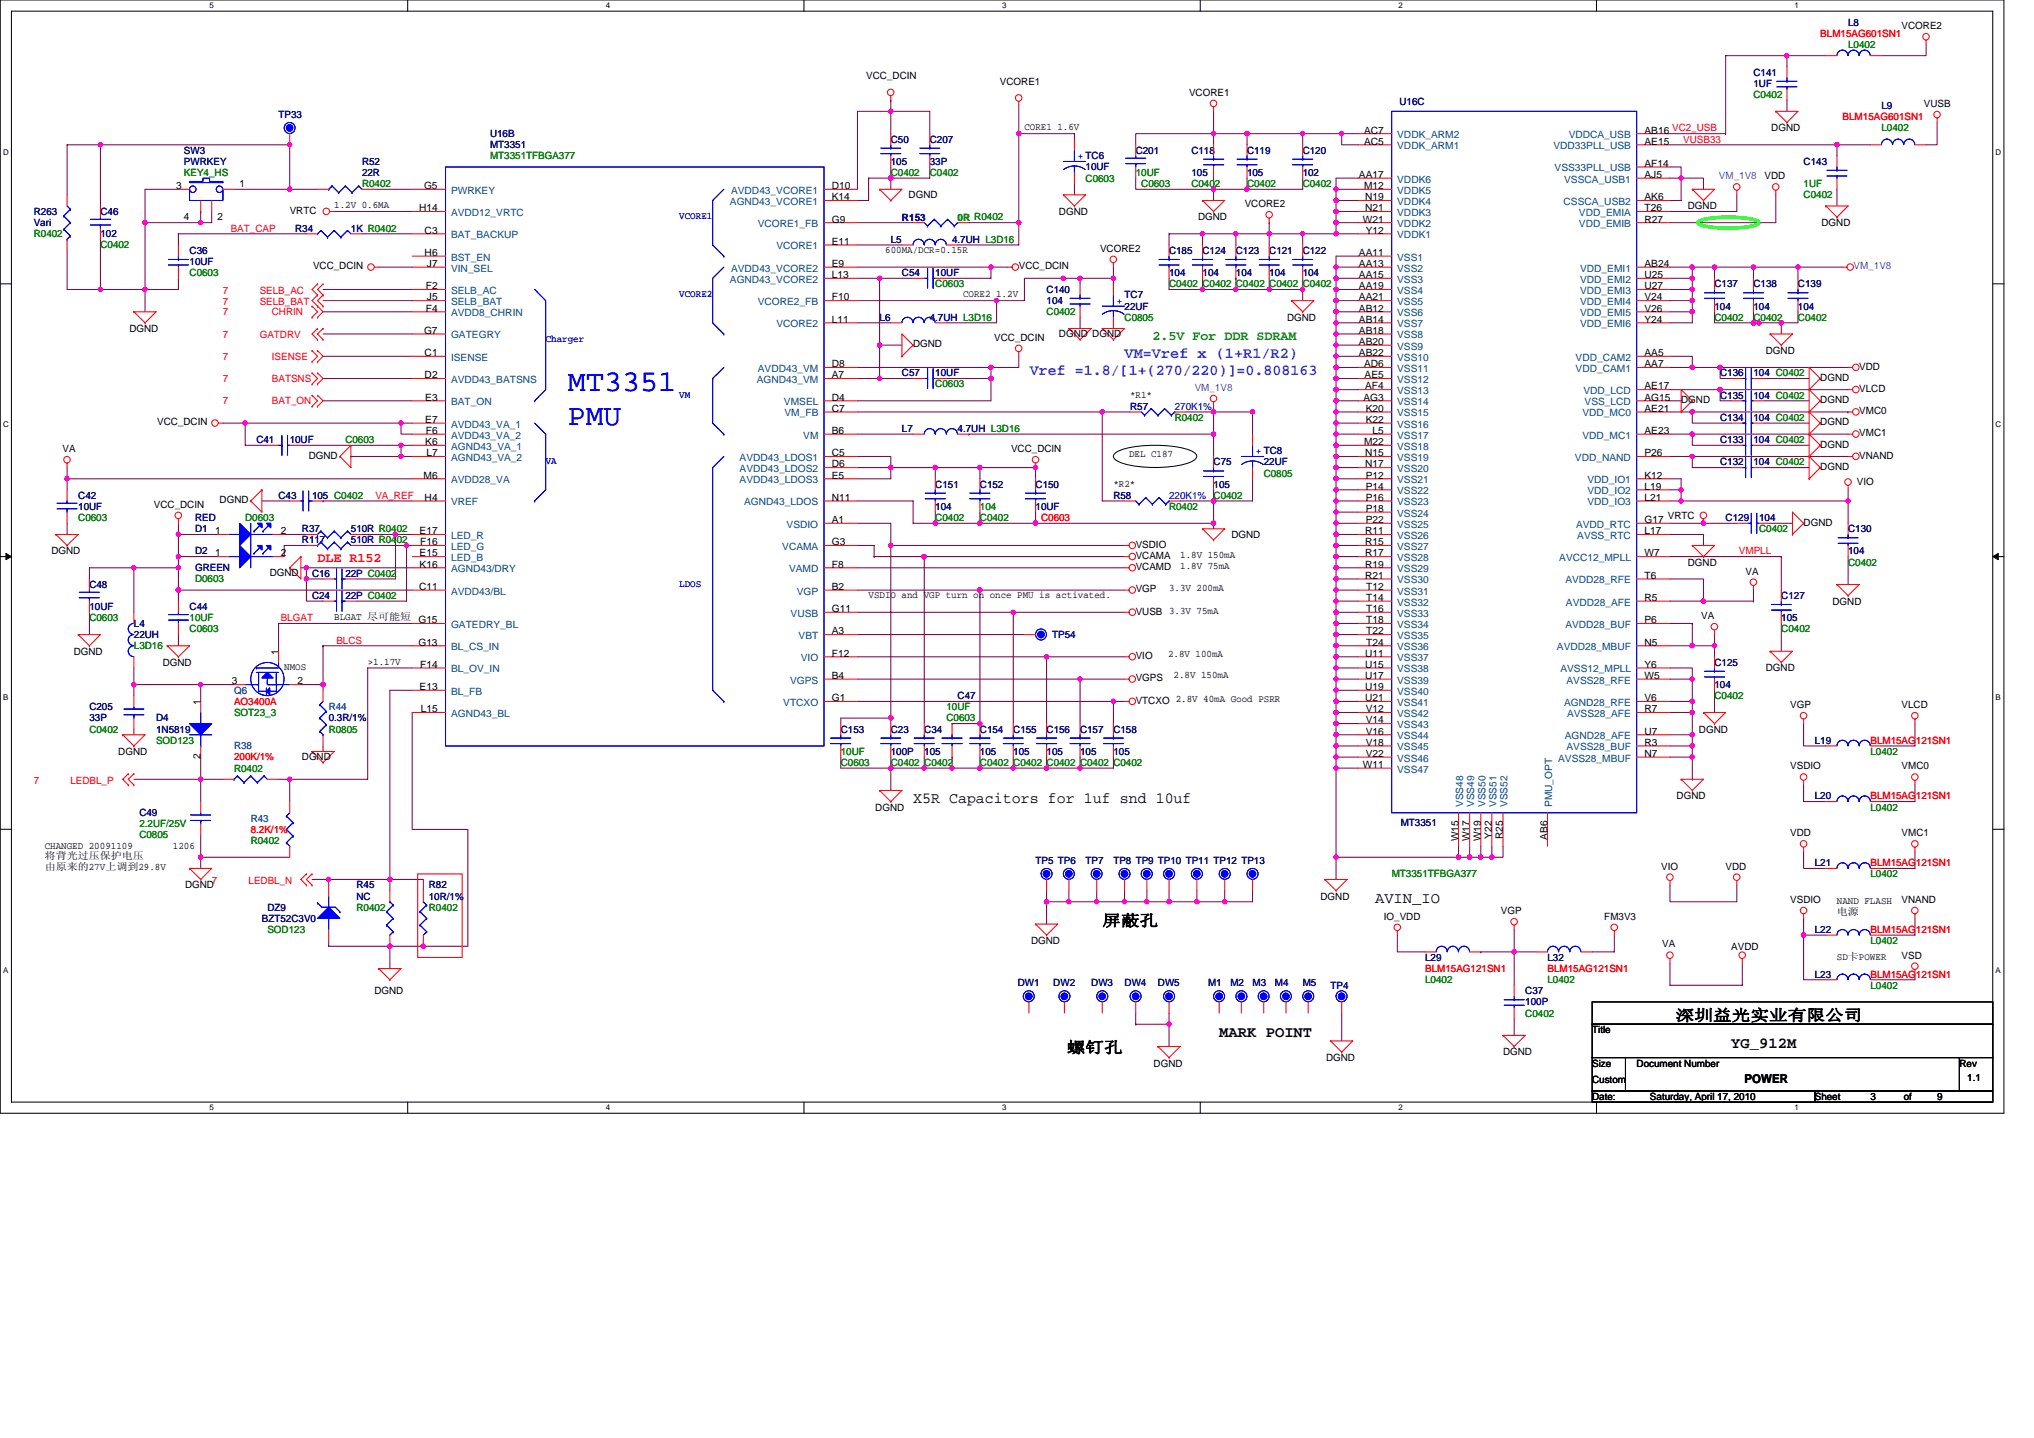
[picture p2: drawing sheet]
<svg xmlns="http://www.w3.org/2000/svg" width="297mm" height="210mm" viewBox="0 0 297 210" stroke-linecap="round" stroke-linejoin="round" font-family="sans-serif">
<defs><g id="words">
<g font-size="4.4" fill="#00f">
<text x="82.9" y="57.1">MT3351</text>
<text x="82.9" y="62">PMU</text>
</g>
<g font-size="2.3" fill="#8000ff">
<text x="164.2" y="52.3">VM=Vref x (1+R1/R2)</text>
<text x="150.4" y="54.7">Vref =1.8/[1+(270/220)]=0.808163</text>
</g>
<g font-size="2.3">
<text x="133.3" y="117.2">X5R Capacitors for 1uf snd 10uf</text>
<text x="200.8" y="131.8">AVIN_IO</text>
<text x="161" y="135.2">屏蔽孔</text>
<text x="244.7" y="149">深圳益光实业有限公司</text>
<text x="155.8" y="153.7">螺钉孔</text>
<text x="178.1" y="151.4">MARK POINT</text>
<text x="252.8" y="153.1">YG_912M</text>
</g>
<text font-size="1.9" fill="#008000" x="168.3" y="49.6">2.5V For DDR SDRAM</text>
<text font-size="1.9" fill="#f00" x="46.4" y="82.1">DLE R152</text>
<text font-size="1.8" x="254.8" y="158.2">POWER</text>
<g font-size="1.5" fill="#f00">
<text x="265.8" y="5.4">BLM15AG601SN1</text>
<text x="269.1" y="17.6">BLM15AG601SN1</text>
<text x="245.8" y="20.8">VUSB33</text>
<text x="33.7" y="33.8">BAT_CAP</text>
<text x="32.6" y="46">7</text>
<text x="32.6" y="42.9">7</text>
<text x="32.6" y="44.6">7</text>
<text x="37.9" y="42.9">SELB_AC</text>
<text x="37.9" y="44.6">SELB_BAT</text>
<text x="39.7" y="46">CHRIN</text>
<text x="32.6" y="52.5">7</text>
<text x="32.6" y="49.4">7</text>
<text x="37.9" y="49.4">GATDRV</text>
<text x="39.7" y="52.5">ISENSE</text>
<text x="32.6" y="55.8">7</text>
<text x="32.6" y="59">7</text>
<text x="39.7" y="55.8">BATSNS</text>
<text x="39.7" y="59">BAT_ON</text>
<text x="54.8" y="72.8">VA_REF</text>
<text x="152" y="76.1">C0603</text>
<text x="254" y="81">VMPLL</text>
<text x="41" y="90.7">BLGAT</text>
<text x="49.1" y="94">BLCS</text>
<text x="34.2" y="102.9">AO3400A</text>
<text x="34.2" y="111">200K/1%</text>
<text x="273.2" y="108.6">BLM15AG121SN1</text>
<text x="4.9" y="114.4">7</text>
<text x="10.3" y="114.4">LEDBL_P</text>
<text x="273.2" y="116.7">BLM15AG121SN1</text>
<text x="36.6" y="121.6">8.2K/1%</text>
<text x="30.9" y="129.1">7</text>
<text x="36.3" y="129.1">LEDBL_N</text>
<text x="273.2" y="126.5">BLM15AG121SN1</text>
<text x="273.2" y="136.2">BLM15AG121SN1</text>
<text x="208.1" y="141.9">BLM15AG121SN1</text>
<text x="226" y="141.9">BLM15AG121SN1</text>
<text x="273.2" y="142.7">BLM15AG121SN1</text>
</g>
<g font-size="1.5" fill="#000080">
<text x="269.9" y="3.7">L8</text>
<text x="256.1" y="11.1">C141</text>
<text x="40.7" y="17.3">TP33</text>
<text x="204.4" y="15.3">U16C</text>
<text x="256.1" y="12.7">1UF</text>
<text x="274.8" y="15.9">L9</text>
<text x="26.9" y="22.5">SW3</text>
<text x="71.6" y="20">U16B</text>
<text x="71.6" y="21.6">MT3351</text>
<text x="130.1" y="20.8">C50</text>
<text x="135.8" y="20.8">C207</text>
<text x="165.9" y="22.5">C201</text>
<text x="174" y="22.5">C118</text>
<text x="182.1" y="22.5">C119</text>
<text x="190.2" y="22.5">C120</text>
<text x="26.9" y="24.1">PWRKEY</text>
<text x="52.9" y="24.1">R52</text>
<text x="52.9" y="25.7">22R</text>
<text x="130.1" y="24.1">105</text>
<text x="135.8" y="24.1">33P</text>
<text x="158.5" y="24.9">10UF</text>
<text x="174" y="25.7">105</text>
<text x="182.1" y="25.7">105</text>
<text x="190.2" y="25.7">102</text>
<text x="263.4" y="24.1">C143</text>
<text x="4.9" y="31.4">R263</text>
<text x="4.9" y="33">Vari</text>
<text x="14.7" y="31.4">C46</text>
<text x="14.7" y="34.6">102</text>
<text x="43.1" y="33.8">R34</text>
<text x="51.2" y="33.8">1K R0402</text>
<text x="130.1" y="35.5">L5</text>
<text x="131.7" y="32.2">R153</text>
<text x="139" y="35.5">4.7UH L3D16</text>
<text x="27.7" y="37.1">C36</text>
<text x="27.7" y="38.7">10UF</text>
<text x="131.7" y="40.3">C54</text>
<text x="136.6" y="40.3">10UF</text>
<text x="170.7" y="37.1">C185</text>
<text x="170.7" y="40.3">104</text>
<text x="175.6" y="37.1">C124</text>
<text x="175.6" y="40.3">104</text>
<text x="180.5" y="37.1">C123</text>
<text x="180.5" y="40.3">104</text>
<text x="185.4" y="37.1">C121</text>
<text x="185.4" y="40.3">104</text>
<text x="190.2" y="37.1">C122</text>
<text x="190.2" y="40.3">104</text>
<text x="250.4" y="42">C137</text>
<text x="256.1" y="42">C138</text>
<text x="262.6" y="42">C139</text>
<text x="128.5" y="46.8">L6</text>
<text x="135.8" y="46.8">4.7UH L3D16</text>
<text x="152.8" y="42.8">C140</text>
<text x="152.8" y="44.4">104</text>
<text x="164.2" y="43.6">TC7</text>
<text x="164.2" y="45.2">22UF</text>
<text x="250.4" y="45.2">104</text>
<text x="256.1" y="45.2">104</text>
<text x="262.6" y="45.2">104</text>
<text x="131.7" y="55">C57</text>
<text x="136.6" y="55">10UF</text>
<text x="165" y="59.8">R57</text>
<text x="251.2" y="58.2">C135</text>
<text x="251.2" y="55">C136</text>
<text x="256.1" y="58.2">104 C0402</text>
<text x="256.1" y="55">104 C0402</text>
<text x="37.4" y="64.7">C41</text>
<text x="42.3" y="64.7">10UF</text>
<text x="131.7" y="63.1">L7</text>
<text x="139.8" y="63.1">4.7UH L3D16</text>
<text x="251.2" y="61.5">C134</text>
<text x="251.2" y="64.7">C133</text>
<text x="256.1" y="61.5">104 C0402</text>
<text x="256.1" y="64.7">104 C0402</text>
<text x="136.6" y="71.2">C151</text>
<text x="143.1" y="71.2">C152</text>
<text x="151.2" y="71.2">C150</text>
<text x="177.2" y="68">C75</text>
<text x="177.2" y="71.2">105</text>
<text x="184.5" y="68">22UF</text>
<text x="251.2" y="68">C132</text>
<text x="256.1" y="68">104 C0402</text>
<text x="11.4" y="72.8">C42</text>
<text x="11.4" y="74.5">10UF</text>
<text x="28.5" y="77.7">D1</text>
<text x="28.5" y="76.1">RED</text>
<text x="40.7" y="72.8">C43</text>
<text x="44.1" y="77.7">R37</text>
<text x="45.6" y="72.8">105 C0402</text>
<text x="51.2" y="77.7">510R R0402</text>
<text x="136.6" y="74.5">104</text>
<text x="151.2" y="74.5">10UF</text>
<text x="162.6" y="72.8">R58</text>
<text x="252" y="76.1">C129</text>
<text x="256.9" y="76.1">104</text>
<text x="269.9" y="77.7">C130</text>
<text x="28.5" y="81">D2</text>
<text x="28.5" y="83.4">GREEN</text>
<text x="44.1" y="79.4">R117</text>
<text x="51.2" y="79.4">510R R0402</text>
<text x="269.9" y="81">104</text>
<text x="13.1" y="85.9">C48</text>
<text x="13.1" y="89.1">10UF</text>
<text x="27.7" y="89.1">C44</text>
<text x="45.6" y="87.5">C24</text>
<text x="45.6" y="84.2">C16</text>
<text x="50.4" y="87.5">22P C0402</text>
<text x="50.4" y="84.2">22P C0402</text>
<text x="260.1" y="87.5">C127</text>
<text x="19.6" y="91.5">L4</text>
<text x="19.6" y="93.2">22UH</text>
<text x="153.7" y="93.2">TP54</text>
<text x="260.1" y="90.7">105</text>
<text x="250.4" y="97.2">C125</text>
<text x="250.4" y="100.5">104</text>
<text x="13.1" y="103.7">C205</text>
<text x="13.1" y="105.3">33P</text>
<text x="22.8" y="105.3">D4</text>
<text x="22.8" y="107">1N5819</text>
<text x="48" y="105.3">0.3R/1%</text>
<text x="122.8" y="107">C153</text>
<text x="130.1" y="107">C23</text>
<text x="135" y="107">C34</text>
<text x="139.8" y="102.1">C47</text>
<text x="143.1" y="107">C154</text>
<text x="148" y="107">C155</text>
<text x="152.8" y="107">C156</text>
<text x="157.7" y="107">C157</text>
<text x="162.6" y="107">C158</text>
<text x="130.1" y="110.2">100P</text>
<text x="135" y="110.2">105</text>
<text x="143.1" y="110.2">105</text>
<text x="148" y="110.2">105</text>
<text x="152.8" y="110.2">105</text>
<text x="157.7" y="110.2">105</text>
<text x="162.6" y="110.2">105</text>
<text x="265" y="108.6">L19</text>
<text x="20.4" y="119.2">C49</text>
<text x="265" y="116.7">L20</text>
<text x="204.6" y="120.6">MT3351</text>
<text x="52.1" y="129.7">R45</text>
<text x="52.1" y="131.4">NC</text>
<text x="62.6" y="129.7">R82</text>
<text x="62.6" y="131.4">10R/1%</text>
<text x="151.2" y="126.2">TP5 TP6</text>
<text x="158.5" y="126.2">TP7</text>
<text x="162.6" y="126.2">TP8 TP9 TP10 TP11 TP12 TP13</text>
<text x="265" y="126.5">L21</text>
<text x="38.2" y="134.6">BZT52C3V0</text>
<text x="39" y="133">DZ9</text>
<text x="265" y="136.2">L22</text>
<text x="208.1" y="140.3">L29</text>
<text x="226" y="140.3">L32</text>
<text x="265" y="142.7">L23</text>
<text x="148.6" y="144">DW1</text>
<text x="153.8" y="144">DW2</text>
<text x="159.4" y="144">DW3</text>
<text x="164.2" y="144">DW4</text>
<text x="169.1" y="144">DW5</text>
<text x="176.4" y="144">M1</text>
<text x="179.7" y="144">M2</text>
<text x="182.9" y="144">M3</text>
<text x="186.2" y="144">M4</text>
<text x="190.2" y="144">M5</text>
<text x="194.3" y="144.4">TP4</text>
<text x="222.8" y="145.2">C37</text>
<text x="222.8" y="146.8">100P</text>
</g>
<g font-size="1.5">
<text x="277.7" y="4.2">VCORE2</text>
<text x="126.5" y="11.6">VCC_DCIN</text>
<text x="146" y="12.4">VCORE1</text>
<text x="173.6" y="14">VCORE1</text>
<text x="280.9" y="15.6">VUSB</text>
<text x="149.6" y="19.1">CORE1 1.6V</text>
<text x="199.2" y="21.1">AC5</text>
<text x="199.2" y="19.5">AC7</text>
<text x="240.2" y="21.1">AE15</text>
<text x="240.2" y="19.5">AB16 VC2_USB</text>
<text x="258.7" y="19.2">DGND</text>
<text x="25.7" y="27.6">3</text>
<text x="35" y="27.3">1</text>
<text x="61.9" y="27.6">G5</text>
<text x="121.5" y="29.3">K14</text>
<text x="121.5" y="27.6">D10</text>
<text x="132.7" y="29">DGND</text>
<text x="198.5" y="26">AA17</text>
<text x="199.2" y="27.6">M12</text>
<text x="199.4" y="29.3">N19</text>
<text x="240.2" y="29.3">AK6</text>
<text x="240.2" y="24.4">AF14</text>
<text x="240.2" y="26">AJ5</text>
<text x="257.7" y="26.2">VDD</text>
<text x="26.9" y="32.2">4</text>
<text x="31.7" y="32.2">2</text>
<text x="42.3" y="31.2">VRTC</text>
<text x="48.8" y="30.4">1.2V 0.6MA</text>
<text x="61.2" y="30.9">H14</text>
<text x="62" y="34.1">C3</text>
<text x="121.5" y="32.5">G9</text>
<text x="121.5" y="35.8">E11</text>
<text x="154.6" y="31.4">DGND</text>
<text x="175" y="32.2">DGND</text>
<text x="181.8" y="30.2">VCORE2</text>
<text x="199" y="32.5">W21</text>
<text x="199.4" y="30.9">N21</text>
<text x="199.5" y="34.1">Y12</text>
<text x="240.2" y="30.9">T26</text>
<text x="240.2" y="32.5">R27</text>
<text x="246.5" y="30.6">DGND</text>
<text x="266" y="33">DGND</text>
<text x="45.7" y="39.3">VCC_DCIN</text>
<text x="62" y="37.4">H6</text>
<text x="62.4" y="39">J7</text>
<text x="121.5" y="40.6">L13</text>
<text x="121.5" y="39">E9</text>
<text x="129.3" y="36.9">600MA/DCR=0.15R</text>
<text x="148.8" y="39.3">VCC_DCIN</text>
<text x="160.7" y="36.7">VCORE2</text>
<text x="198.5" y="37.4">AA11</text>
<text x="198.5" y="39">AA13</text>
<text x="198.5" y="40.6">AA15</text>
<text x="240.2" y="39">AB24</text>
<text x="240.2" y="40.6">U25</text>
<text x="62.2" y="42.2">F2</text>
<text x="62.2" y="45.5">F4</text>
<text x="62.4" y="43.9">J5</text>
<text x="121.5" y="43.9">F10</text>
<text x="121.5" y="47.1">L11</text>
<text x="140.6" y="43.4">CORE2 1.2V</text>
<text x="188" y="46.8">DGND</text>
<text x="198.5" y="42.2">AA19</text>
<text x="198.5" y="43.9">AA21</text>
<text x="198.5" y="45.5">AB12</text>
<text x="198.5" y="47.1">AB14</text>
<text x="240.2" y="42.2">U27</text>
<text x="240.2" y="43.9">V24</text>
<text x="240.2" y="45.5">V26</text>
<text x="240.2" y="47.1">Y24</text>
<text x="18.9" y="48.5">DGND</text>
<text x="61.9" y="48.7">G7</text>
<text x="62" y="52">C1</text>
<text x="121.5" y="53.6">D8</text>
<text x="133.3" y="50.7">DGND</text>
<text x="145.2" y="49.8">VCC_DCIN</text>
<text x="154.6" y="49.3">DGND DGND</text>
<text x="198.5" y="48.7">AB18</text>
<text x="198.5" y="50.4">AB20</text>
<text x="198.5" y="52">AB22</text>
<text x="199.2" y="53.6">AD6</text>
<text x="240.2" y="53.6">AA7</text>
<text x="240.2" y="52">AA5</text>
<text x="257.9" y="51.7">DGND</text>
<text x="271.5" y="54">VDD</text>
<text x="62" y="55.2">D2</text>
<text x="62.1" y="58.5">E3</text>
<text x="121.5" y="55.2">A7</text>
<text x="121.5" y="58.5">D4</text>
<text x="165" y="58.1">*R1*</text>
<text x="199.1" y="58.5">AG3</text>
<text x="199.3" y="55.2">AE5</text>
<text x="199.4" y="56.9">AF4</text>
<text x="240.2" y="56.9">AE17</text>
<text x="240.2" y="58.5">AG15</text>
<text x="245.5" y="58.9">DGND</text>
<text x="265.8" y="58.9">DGND</text>
<text x="265.8" y="55.6">DGND</text>
<text x="271.5" y="57.2">VLCD</text>
<text x="23" y="62.1">VCC_DCIN</text>
<text x="62.1" y="61.8">E7</text>
<text x="62.1" y="65">K6</text>
<text x="62.2" y="63.4">F6</text>
<text x="121.5" y="60.1">C7</text>
<text x="121.5" y="63.4">B6</text>
<text x="199.2" y="65">M22</text>
<text x="199.5" y="60.1">K20</text>
<text x="199.5" y="61.8">K22</text>
<text x="200.4" y="63.4">L5</text>
<text x="240.2" y="60.1">AE21</text>
<text x="240.2" y="63.4">AE23</text>
<text x="265.8" y="65.4">DGND</text>
<text x="265.8" y="62.1">DGND</text>
<text x="271.5" y="63.7">VMC1</text>
<text x="271.5" y="60.5">VMC0</text>
<text x="9.1" y="66">VA</text>
<text x="45.1" y="67">DGND</text>
<text x="61.9" y="69.9">M6</text>
<text x="62.3" y="66.6">L7</text>
<text x="121.5" y="66.6">C5</text>
<text x="121.5" y="68.3">D6</text>
<text x="121.5" y="69.9">E5</text>
<text x="147.7" y="66">VCC_DCIN</text>
<text x="162.6" y="71.1">*R2*</text>
<text x="164.9" y="66.7">DEL C187</text>
<text x="199.4" y="66.6">N15</text>
<text x="199.4" y="68.3">N17</text>
<text x="199.5" y="69.9">P12</text>
<text x="199.5" y="71.5">P14</text>
<text x="240.2" y="69.9">K12</text>
<text x="240.2" y="71.5">L19</text>
<text x="240.2" y="66.6">P26</text>
<text x="265.8" y="68.6">DGND</text>
<text x="271.2" y="70.9">VIO</text>
<text x="271.5" y="67">VNAND</text>
<text x="22.5" y="74.1">VCC_DCIN</text>
<text x="32.1" y="73.5">DGND</text>
<text x="62" y="73.1">H4</text>
<text x="121.5" y="73.1">N11</text>
<text x="121.5" y="76.4">A1</text>
<text x="199.5" y="73.1">P16</text>
<text x="199.5" y="74.8">P18</text>
<text x="199.5" y="76.4">P22</text>
<text x="240.2" y="76.4">G17</text>
<text x="240.2" y="73.1">L21</text>
<text x="243.6" y="75.8">VRTC</text>
<text x="263.4" y="76.8">DGND</text>
<text x="7.5" y="81">DGND</text>
<text x="31.4" y="78">1</text>
<text x="31.4" y="81.3">1</text>
<text x="41" y="78">2</text>
<text x="41" y="81.3">2</text>
<text x="61.3" y="78">E17</text>
<text x="61.3" y="81.3">E15</text>
<text x="61.3" y="82.9">K16</text>
<text x="61.4" y="79.6">F16</text>
<text x="121.5" y="79.6">G3</text>
<text x="121.5" y="82.9">F8</text>
<text x="165.9" y="80">VSDIO</text>
<text x="165.9" y="81.6">VCAMA</text>
<text x="165.9" y="83.2">VCAMD</text>
<text x="172.4" y="83.1">1.8V 75mA</text>
<text x="172.4" y="81.5">1.8V 150mA</text>
<text x="179.8" y="78.5">DGND</text>
<text x="199.4" y="78">R11</text>
<text x="199.4" y="79.6">R15</text>
<text x="199.4" y="81.3">R17</text>
<text x="199.4" y="82.9">R19</text>
<text x="240.2" y="81.3">W7</text>
<text x="240.2" y="78">L17</text>
<text x="246.5" y="82.6">DGND</text>
<text x="254.9" y="83.9">VA</text>
<text x="39.4" y="84.1">DGND</text>
<text x="61.2" y="86.1">C11</text>
<text x="121.5" y="89.4">G11</text>
<text x="121.5" y="86.1">B2</text>
<text x="126.8" y="87.3">VSDIO and VGP turn on once PMU is activated.</text>
<text x="165.9" y="86.5">VGP</text>
<text x="165.9" y="89.7">VUSB 3.3V 75mA</text>
<text x="170.7" y="86.4">3.3V 200mA</text>
<text x="199.4" y="84.5">R21</text>
<text x="199.5" y="86.1">T12</text>
<text x="199.5" y="87.8">T14</text>
<text x="199.5" y="89.4">T16</text>
<text x="240.2" y="87.8">R5</text>
<text x="240.2" y="84.5">T6</text>
<text x="267.6" y="88.3">DGND</text>
<text x="10.8" y="95.6">DGND</text>
<text x="40.7" y="95.6" transform="rotate(-90 40.7 95.6)">1</text>
<text x="48.8" y="90.6">BLGAT 尽可能短</text>
<text x="61.1" y="91">G15</text>
<text x="61.1" y="94.3">G13</text>
<text x="121.5" y="95.9">F12</text>
<text x="121.5" y="92.6">A3</text>
<text x="170.6" y="95.9">2.8V 100mA</text>
<text x="199.4" y="95.9">U11</text>
<text x="199.5" y="91">T18</text>
<text x="199.5" y="92.6">T22</text>
<text x="199.5" y="94.3">T24</text>
<text x="240.2" y="91">P6</text>
<text x="240.2" y="94.3">N5</text>
<text x="248.4" y="90.4">VA</text>
<text x="23.8" y="97.2">DGND</text>
<text x="33.8" y="99.9">3</text>
<text x="41.5" y="97.9">NMOS</text>
<text x="43.5" y="99.9">2</text>
<text x="53.7" y="97.1">&gt;1.17V</text>
<text x="61.3" y="100.8">E13</text>
<text x="61.4" y="97.5">F14</text>
<text x="121.5" y="99.1">B4</text>
<text x="165.9" y="96.2">VIO</text>
<text x="165.9" y="99.5">VGPS</text>
<text x="171.4" y="99">2.8V 150mA</text>
<text x="199.4" y="97.5">U15</text>
<text x="199.4" y="99.1">U17</text>
<text x="199.4" y="100.8">U19</text>
<text x="240.2" y="97.5">Y6</text>
<text x="240.2" y="99.1">W5</text>
<text x="257.9" y="98">DGND</text>
<text x="29.3" y="102.9" transform="rotate(-90 29.3 102.9)">1</text>
<text x="61.4" y="104">L15</text>
<text x="121.5" y="102.4">G1</text>
<text x="165.9" y="102.8">VTCXO 2.8V 40mA Good PSRR</text>
<text x="199.4" y="102.4">U21</text>
<text x="199.5" y="104">V12</text>
<text x="199.5" y="105.6">V14</text>
<text x="199.5" y="107.3">V16</text>
<text x="240.2" y="107.3">U7</text>
<text x="240.2" y="102.4">V6</text>
<text x="240.2" y="104">R7</text>
<text x="248.1" y="107">DGND</text>
<text x="261.4" y="103.4">VGP</text>
<text x="277.7" y="103.4">VLCD</text>
<text x="17.3" y="110.2">DGND</text>
<text x="29.3" y="110.9" transform="rotate(-90 29.3 110.9)">2</text>
<text x="44.1" y="111">DGND</text>
<text x="199" y="112.1">W11</text>
<text x="199.5" y="108.9">V18</text>
<text x="199.5" y="110.5">V22</text>
<text x="240.2" y="108.9">R3</text>
<text x="240.2" y="110.5">N7</text>
<text x="261.4" y="112.4">VSDIO</text>
<text x="277.7" y="112.4">VMC0</text>
<text x="127.8" y="118.4">DGND</text>
<text x="244.9" y="116.7">DGND</text>
<text x="6.5" y="123.9">CHANGED 20091109</text>
<text x="6.5" y="125.5">将背光过压保护电压</text>
<text x="25.2" y="123.9">1206</text>
<text x="213" y="122.9" transform="rotate(-90 213 122.9)">W15</text>
<text x="214.6" y="122.9" transform="rotate(-90 214.6 122.9)">W17</text>
<text x="216.2" y="122.9" transform="rotate(-90 216.2 122.9)">W19</text>
<text x="217.8" y="122.5" transform="rotate(-90 217.8 122.5)">Y22</text>
<text x="219.5" y="122.6" transform="rotate(-90 219.5 122.6)">R25</text>
<text x="226" y="122.6" transform="rotate(-90 226 122.6)">AB6</text>
<text x="261.4" y="122.1">VDD</text>
<text x="277.7" y="122.1">VMC1</text>
<text x="6.5" y="127">由原来的27V上调到29.8V</text>
<text x="27" y="129.7">DGND</text>
<text x="192.8" y="131.4">DGND</text>
<text x="242.6" y="127">VIO</text>
<text x="252" y="127">VDD</text>
<text x="261.4" y="131.8">VSDIO</text>
<text x="277.7" y="131.8">VNAND</text>
<text x="150.6" y="137.9">DGND</text>
<text x="202.1" y="134.3">IO_VDD</text>
<text x="219.2" y="133.5">VGP</text>
<text x="234.3" y="134.3">FM3V3</text>
<text x="268.3" y="133.6">电源</text>
<text x="268.3" y="132">NAND FLASH</text>
<text x="242.7" y="138.3">VA</text>
<text x="252.8" y="138.7">AVDD</text>
<text x="268.3" y="140.2">SD卡POWER</text>
<text x="277.7" y="140">VSD</text>
<text x="54.7" y="145.2">DGND</text>
<text x="168.5" y="155.7">DGND</text>
<text x="193.7" y="154.9">DGND</text>
<text x="219.5" y="154.1">DGND</text>
<text x="232.5" y="150.9">Title</text>
<text x="232.5" y="155.7">Size</text>
<text x="239" y="155.7">Document Number</text>
<text x="286.1" y="155.7">Rev</text>
<text x="232.5" y="158.2">Custom</text>
<text x="232.5" y="160.6">Date:</text>
<text x="241" y="160.6">Saturday, April 17, 2010</text>
<text x="265" y="160.6">Sheet</text>
<text x="273.2" y="160.6">3</text>
<text x="278" y="160.6">of</text>
<text x="282.9" y="160.6">9</text>
<text x="287.3" y="157.9">1.1</text>
</g>
<g font-size="1.5" fill="#008000">
<text x="269.9" y="7">L0402</text>
<text x="256.1" y="14.3">C0402</text>
<text x="71.6" y="23.3">MT3351TFBGA377</text>
<text x="274.8" y="19.2">L0402</text>
<text x="26.9" y="25.7">KEY4_HS</text>
<text x="52.9" y="27.3">R0402</text>
<text x="130.1" y="25.7">C0402</text>
<text x="135.8" y="25.7">C0402</text>
<text x="158.5" y="26.5">C0603</text>
<text x="165.9" y="25.7">10UF</text>
<text x="166.7" y="27.3">C0603</text>
<text x="174" y="27.3">C0402</text>
<text x="182.1" y="27.3">C0402</text>
<text x="190.2" y="27.3">C0402</text>
<text x="263.4" y="27.3">1UF</text>
<text x="263.4" y="29">C0402</text>
<text x="4.9" y="34.6">R0402</text>
<text x="139.8" y="32.2">0R R0402</text>
<text x="14.7" y="36.3">C0402</text>
<text x="27.7" y="40.3">C0603</text>
<text x="136.6" y="42">C0603</text>
<text x="170.7" y="42">C0402 C0402 C0402 C0402 C0402</text>
<text x="152.8" y="46">C0402</text>
<text x="164.2" y="46.8">C0805</text>
<text x="250.4" y="46.8">C0402</text>
<text x="256.1" y="46.8">C0402</text>
<text x="262.6" y="46.8">C0402</text>
<text x="136.6" y="56.6">C0603</text>
<text x="50.4" y="64.7">C0603</text>
<text x="171.6" y="61.5">R0402</text>
<text x="184.5" y="69.6">C0805</text>
<text x="11.4" y="76.1">C0603</text>
<text x="35.8" y="76.1">D0603</text>
<text x="136.6" y="76.1">C0402</text>
<text x="143.1" y="74.5">104</text>
<text x="143.1" y="76.1">C0402</text>
<text x="170.7" y="74.5">R0402</text>
<text x="177.2" y="72.8">C0402</text>
<text x="256.9" y="77.7">C0402</text>
<text x="269.9" y="82.6">C0402</text>
<text x="28.5" y="85">D0603</text>
<text x="13.1" y="90.7">C0603</text>
<text x="19.6" y="94.8">L3D16</text>
<text x="27.7" y="90.7">10UF</text>
<text x="27.7" y="92.4">C0603</text>
<text x="260.1" y="92.4">C0402</text>
<text x="13.1" y="107">C0402</text>
<text x="34.2" y="104.5">SOT23_3</text>
<text x="48" y="107">R0805</text>
<text x="138.2" y="103.7">10UF</text>
<text x="138.2" y="105.3">C0603</text>
<text x="250.4" y="102.1">C0402</text>
<text x="22.8" y="108.6">SOD123</text>
<text x="34.2" y="112.7">R0402</text>
<text x="122.8" y="110.2">10UF</text>
<text x="122.8" y="111.9">C0603</text>
<text x="130.1" y="111.9">C0402 C0402</text>
<text x="143.1" y="111.9">C0402 C0402 C0402 C0402 C0402</text>
<text x="273.2" y="110.2">L0402</text>
<text x="273.2" y="118.4">L0402</text>
<text x="20.4" y="120.8">2.2UF/25V</text>
<text x="20.4" y="122.4">C0805</text>
<text x="36.6" y="123.2">R0402</text>
<text x="203.2" y="128.1">MT3351TFBGA377</text>
<text x="273.2" y="128.1">L0402</text>
<text x="39" y="136.2">SOD123</text>
<text x="52.1" y="133">R0402</text>
<text x="62.6" y="133">R0402</text>
<text x="273.2" y="137.9">L0402</text>
<text x="208.1" y="143.6">L0402</text>
<text x="226" y="143.6">L0402</text>
<text x="222.8" y="148.4">C0402</text>
<text x="273.2" y="144.4">L0402</text>
</g>
<g font-size="1.5" fill="#00f">
<text x="157.4" y="23.3">+ TC6</text>
<text x="99.2" y="32">VCORE1</text>
<text x="99.2" y="43.4">VCORE2</text>
<text x="163.1" y="44.4">+</text>
<text x="79.7" y="49.9">Charger</text>
<text x="99.2" y="58.1">VM</text>
<text x="79.7" y="67.8">VA</text>
<text x="183.4" y="66.4">+ TC8</text>
<text x="99.2" y="85.7">LDOS</text>
</g>
<g font-size="1.5" fill="#004080">
<text x="204" y="21.8">VDDK_ARM1</text>
<text x="204" y="20.2">VDDK_ARM2</text>
<text x="226.9" y="21.8">VDD33PLL_USB</text>
<text x="229.1" y="20.2">VDDCA_USB</text>
<text x="65.9" y="28.3">PWRKEY</text>
<text x="106.6" y="29.9">AGND43_VCORE1</text>
<text x="106.8" y="28.3">AVDD43_VCORE1</text>
<text x="204" y="29.9">VDDK4</text>
<text x="204" y="28.3">VDDK5</text>
<text x="204" y="26.7">VDDK6</text>
<text x="227" y="25">VSS33PLL_USB</text>
<text x="228.3" y="29.9">CSSCA_USB2</text>
<text x="228.4" y="26.7">VSSCA_USB1</text>
<text x="65.9" y="31.5">AVDD12_VRTC</text>
<text x="65.9" y="34.8">BAT_BACKUP</text>
<text x="110.7" y="33.2">VCORE1_FB</text>
<text x="204" y="34.8">VDDK1</text>
<text x="204" y="33.2">VDDK2</text>
<text x="204" y="31.5">VDDK3</text>
<text x="230.6" y="31.5">VDD_EMIA</text>
<text x="230.6" y="33.2">VDD_EMIB</text>
<text x="65.9" y="38.1">BST_EN</text>
<text x="65.9" y="39.7">VIN_SEL</text>
<text x="106.6" y="41.3">AGND43_VCORE2</text>
<text x="106.8" y="39.7">AVDD43_VCORE2</text>
<text x="113.4" y="36.4">VCORE1</text>
<text x="204" y="38.1">VSS1</text>
<text x="204" y="39.7">VSS2</text>
<text x="204" y="41.3">VSS3</text>
<text x="230.8" y="39.7">VDD_EMI1</text>
<text x="230.8" y="41.3">VDD_EMI2</text>
<text x="65.9" y="42.9">SELB_AC</text>
<text x="65.9" y="44.6">SELB_BAT</text>
<text x="65.9" y="46.2">AVDD8_CHRIN</text>
<text x="110.7" y="44.6">VCORE2_FB</text>
<text x="113.4" y="47.8">VCORE2</text>
<text x="204" y="42.9">VSS4</text>
<text x="204" y="44.6">VSS5</text>
<text x="204" y="46.2">VSS6</text>
<text x="204" y="47.8">VSS7</text>
<text x="230.8" y="42.9">VDD_EMI3</text>
<text x="230.8" y="44.6">VDD_EMI4</text>
<text x="230.8" y="46.2">VDD_EMI5</text>
<text x="230.8" y="47.8">VDD_EMI6</text>
<text x="65.9" y="49.4">GATEGRY</text>
<text x="65.9" y="52.7">ISENSE</text>
<text x="204" y="49.4">VSS8</text>
<text x="204" y="51.1">VSS9</text>
<text x="204" y="52.7">VSS10</text>
<text x="230.1" y="52.7">VDD_CAM2</text>
<text x="65.9" y="55.9">AVDD43_BATSNS</text>
<text x="65.9" y="59.2">BAT_ON</text>
<text x="110.5" y="55.9">AGND43_VM</text>
<text x="110.7" y="54.3">AVDD43_VM</text>
<text x="114.5" y="59.2">VMSEL</text>
<text x="204" y="54.3">VSS11</text>
<text x="204" y="55.9">VSS12</text>
<text x="204" y="57.6">VSS13</text>
<text x="204" y="59.2">VSS14</text>
<text x="230.1" y="54.3">VDD_CAM1</text>
<text x="231.2" y="57.6">VDD_LCD</text>
<text x="231.4" y="59.2">VSS_LCD</text>
<text x="65.9" y="62.4">AVDD43_VA_1</text>
<text x="65.9" y="64.1">AVDD43_VA_2</text>
<text x="65.9" y="65.7">AGND43_VA_1</text>
<text x="114.6" y="60.8">VM_FB</text>
<text x="117.3" y="64.1">VM</text>
<text x="204" y="60.8">VSS15</text>
<text x="204" y="62.4">VSS16</text>
<text x="204" y="64.1">VSS17</text>
<text x="204" y="65.7">VSS18</text>
<text x="231.1" y="60.8">VDD_MC0</text>
<text x="231.1" y="64.1">VDD_MC1</text>
<text x="65.9" y="67.3">AGND43_VA_2</text>
<text x="65.9" y="70.6">AVDD28_VA</text>
<text x="108" y="67.3">AVDD43_LDOS1</text>
<text x="108" y="68.9">AVDD43_LDOS2</text>
<text x="108" y="70.6">AVDD43_LDOS3</text>
<text x="204" y="67.3">VSS19</text>
<text x="204" y="68.9">VSS20</text>
<text x="204" y="70.6">VSS21</text>
<text x="230" y="67.3">VDD_NAND</text>
<text x="231.8" y="70.6">VDD_IO1</text>
<text x="65.9" y="73.8">VREF</text>
<text x="108.7" y="73.8">AGND43_LDOS</text>
<text x="114.9" y="77.1">VSDIO</text>
<text x="204" y="72.2">VSS22</text>
<text x="204" y="73.8">VSS23</text>
<text x="204" y="75.4">VSS24</text>
<text x="204" y="77.1">VSS25</text>
<text x="230.2" y="77.1">AVDD_RTC</text>
<text x="231.8" y="72.2">VDD_IO2</text>
<text x="231.8" y="73.8">VDD_IO3</text>
<text x="65.9" y="78.7">LED_R</text>
<text x="65.9" y="80.3">LED_G</text>
<text x="65.9" y="81.9">LED_B</text>
<text x="65.9" y="83.6">AGND43/DRY</text>
<text x="114.2" y="80.3">VCAMA</text>
<text x="115.2" y="83.6">VAMD</text>
<text x="204" y="78.7">VSS26</text>
<text x="204" y="80.3">VSS27</text>
<text x="204" y="81.9">VSS28</text>
<text x="204" y="83.6">VSS29</text>
<text x="227.7" y="81.9">AVCC12_MPLL</text>
<text x="230.3" y="78.7">AVSS_RTC</text>
<text x="65.9" y="86.8">AVDD43/BL</text>
<text x="116.4" y="86.8">VGP</text>
<text x="204" y="85.2">VSS30</text>
<text x="204" y="86.8">VSS31</text>
<text x="204" y="88.4">VSS32</text>
<text x="228.6" y="85.2">AVDD28_RFE</text>
<text x="228.7" y="88.4">AVDD28_AFE</text>
<text x="65.9" y="91.7">GATEDRY_BL</text>
<text x="65.9" y="95">BL_CS_IN</text>
<text x="115.5" y="90.1">VUSB</text>
<text x="116.6" y="93.3">VBT</text>
<text x="204" y="90.1">VSS33</text>
<text x="204" y="91.7">VSS34</text>
<text x="204" y="93.3">VSS35</text>
<text x="204" y="95">VSS36</text>
<text x="227.4" y="95">AVDD28_MBUF</text>
<text x="228.6" y="91.7">AVDD28_BUF</text>
<text x="65.9" y="98.2">BL_OV_IN</text>
<text x="65.9" y="101.5">BL_FB</text>
<text x="115.4" y="99.8">VGPS</text>
<text x="116.9" y="96.6">VIO</text>
<text x="204" y="96.6">VSS37</text>
<text x="204" y="98.2">VSS38</text>
<text x="204" y="99.8">VSS39</text>
<text x="204" y="101.5">VSS40</text>
<text x="227.9" y="98.2">AVSS12_MPLL</text>
<text x="228.8" y="99.8">AVSS28_RFE</text>
<text x="65.9" y="104.7">AGND43_BL</text>
<text x="114.4" y="103.1">VTCXO</text>
<text x="204" y="103.1">VSS41</text>
<text x="204" y="104.7">VSS42</text>
<text x="204" y="106.3">VSS43</text>
<text x="204" y="107.9">VSS44</text>
<text x="228.4" y="103.1">AGND28_RFE</text>
<text x="228.5" y="107.9">AGND28_AFE</text>
<text x="228.9" y="104.7">AVSS28_AFE</text>
<text x="204" y="109.6">VSS45</text>
<text x="204" y="111.2">VSS46</text>
<text x="204" y="112.8">VSS47</text>
<text x="227.5" y="111.2">AVSS28_MBUF</text>
<text x="228.8" y="109.6">AVSS28_BUF</text>
<text x="213.7" y="117.9" transform="rotate(-90 213.7 117.9)">VSS48</text>
<text x="215.3" y="117.9" transform="rotate(-90 215.3 117.9)">VSS49</text>
<text x="216.9" y="117.9" transform="rotate(-90 216.9 117.9)">VSS50</text>
<text x="218.5" y="117.9" transform="rotate(-90 218.5 117.9)">VSS51</text>
<text x="220.2" y="117.9" transform="rotate(-90 220.2 117.9)">VSS52</text>
<text x="226.7" y="117.9" transform="rotate(-90 226.7 117.9)">PMU_OPT</text>
</g>
<g font-size="1.5" fill="#8000ff">
<text x="251" y="26.2">VM_1V8</text>
<text x="270.7" y="39.3">VM_1V8</text>
<text x="171.6" y="59.8">270K1%</text>
<text x="174.5" y="57.1">VM_1V8</text>
<text x="170.7" y="72.8">220K1%</text>
</g>
<g font-size="1.5" fill="#0080ff">
<text x="34.2" y="101.3">Q6</text>
<text x="48" y="103.7">R44</text>
<text x="34.2" y="109.4">R38</text>
<text x="36.6" y="120">R43</text>
</g>
<g font-size="1.2">
<text x="30.6" y="1.2">5</text>
<text x="88.5" y="1.2">4</text>
<text x="146.3" y="1.2">3</text>
<text x="204.2" y="1.2">2</text>
<text x="262.1" y="1.2">1</text>
<text x=".5" y="22.6">D</text>
<text x="291.4" y="22.6">D</text>
<text x=".5" y="62.4">C</text>
<text x="291.4" y="62.4">C</text>
<text x=".5" y="102.2">B</text>
<text x="291.4" y="102.2">B</text>
<text x=".5" y="142">A</text>
<text x="291.4" y="142">A</text>
<text x="30.6" y="162.2">5</text>
<text x="88.5" y="162.2">4</text>
<text x="146.3" y="162.2">3</text>
<text x="204.2" y="162.2">2</text>
<text x="262.1" y="162.2">1</text>
</g>
</g></defs>
<path d="M0 0h292.6v162.6h-292.6zM1.7 1.6h289.3v159.3h-289.3z" fill="none" stroke="#000" stroke-width=".15"/>
<g fill="#fff">
<path d="M30.6 .2h.6v1.3h-.6z"/>
<path d="M30.6 161.1h.6v1.3h-.6z"/>
</g>
<path d="M59.5 0v1.6M59.5 160.9v1.7" fill="none" stroke="#000" stroke-width=".15"/>
<g fill="#fff">
<path d="M88.5 .2h.6v1.3h-.6z"/>
<path d="M88.5 161.1h.6v1.3h-.6z"/>
</g>
<path d="M117.4 0v1.6M117.4 160.9v1.7" fill="none" stroke="#000" stroke-width=".15"/>
<g fill="#fff">
<path d="M146.3 .2h.7v1.3h-.7z"/>
<path d="M146.3 161.1h.7v1.3h-.7z"/>
</g>
<path d="M175.3 0v1.6M175.3 160.9v1.7" fill="none" stroke="#000" stroke-width=".15"/>
<g fill="#fff">
<path d="M204.2 .2h.6v1.3h-.6z"/>
<path d="M204.2 161.1h.6v1.3h-.6z"/>
</g>
<path d="M233.1 0v1.6M233.1 160.9v1.7" fill="none" stroke="#000" stroke-width=".15"/>
<g fill="#fff">
<path d="M262.1 .2h.6v1.3h-.6z"/>
<path d="M262.1 161.1h.6v1.3h-.6z"/>
<path d="M.5 21.5h.8v1.3h-.8z"/>
<path d="M291.4 21.5h.9v1.3h-.9z"/>
<path d="M.5 61.3h.8v1.3h-.8z"/>
<path d="M291.4 61.3h.9v1.3h-.9z"/>
</g>
<path d="M0 41.4h1.7M291 41.4h1.6" fill="none" stroke="#000" stroke-width=".15"/>
<g fill="#fff">
<path d="M.5 101.2h.7v1.3h-.7z"/>
<path d="M291.4 101.2h.8v1.3h-.8z"/>
</g>
<path d="M0 81.3h1.7M291 81.3h1.6" fill="none" stroke="#000" stroke-width=".15"/>
<path d="M.9 80.8l.8 .5-.8 .4zM291 81.3l.8-.5v.9z" fill="#000" stroke="#000" stroke-width=".15"/>
<g fill="#fff">
<path d="M.5 141h.7v1.3h-.7z"/>
<path d="M291.4 141h.8v1.3h-.8z"/>
</g>
<path d="M162.7 66.3a4.6 4.6 0 0 1 2.6-1 18.8 18.8 0 0 1 8.4 .4l.9 .6 .2 .3a2.06 2.06 0 0 1-1.8 1.2 18.6 18.6 0 0 1-9.4-.3l-.9-.5-.1-.4zM0 121.1h1.7M291 121.1h1.6M232.5 159.3h32.5v1.6h-32.5zM232.5 154.4h4.9v4.9h-4.9zM232.5 146.3h58.5v3.3h-58.5zM232.5 149.6h58.5v4.8h-58.5zM237.4 154.4h48.7v4.9h-48.7zM265 159.3h26v1.6h-26zM286.1 154.4h4.9v4.9h-4.9z" fill="none" stroke="#000" stroke-width=".15"/>
<g fill="none" stroke="#800040" stroke-width=".15">
<path d="M130.1 16.3h5.7v3.2M130.1 16.3h-4.9v11.3M130.1 16.3v3.2M130.1 14.6h.1M130.1 14.6v1.7M148.8 19.5h8.1M148.8 19.5h.1M148.8 15.5v4M148.8 19.5v13M156.9 19.5h.1M156.9 19.5v.8M177.2 19.5v1.6"/>
<path d="M177.2 19.5h4.9v1.6M177.2 19.5h.1M177.2 16.3v3.2M177.2 19.5h-11.3v1.6M182.1 19.5h8.1v1.6M182.1 19.5h.1M190.2 19.5h5.7v1.6h2.5M190.2 19.5h.1M195.9 19.5h.1M195.9 19.5h2.5M243.9 19.5h8.1M252 19.5h.1"/>
<path d="M261 8.1h-9v11.4M261 8.1v1.7M261 8.1h.1M261 8.1h5.6M261 14.6v1.7M281.3 6.5v1.6h-6.5M282.9 17.9v3.2h-1.6M9.8 36.6v5.7h4.9M14.7 34.9h.1M14.7 21.1h.1M14.7 21.1h-4.9v7.3M14.7 21.1h27.6"/>
<path d="M14.7 21.1v9M14.7 34.9v7.4M21.2 32.5v9.8h4.9v-1.7M21.2 32.5h.1M21.2 32.5h8.1M26.1 27.6h-4.9v4.9M26.1 34.1h.1M26.1 34.1v1.7M26.1 34.1h18.6M29.3 30.9h.1M29.3 30.9v1.6M30.9 30.9v1.6h-1.6"/>
<path d="M34.2 27.6h8.1M42.3 21.1h.1M42.3 27.6h4.1M42.3 21.1v6.5M48.8 30.9h11.4M52.9 34.1h7.3M54.5 27.6h5.7M55.3 39h4.9M125.2 35.8h6.5M125.2 39h19.5M125.2 32.5h8.1M126.8 26v3.3h-1.6"/>
<path d="M126.8 26h.1M126.8 26h3.3M130.1 26h.1M130.1 24.4v1.6M130.1 26v1.6M135.8 24.4v1.6h-5.7M141.5 32.5h7.3M144.7 39v1.6h-6.5M144.7 39h.1M144.7 39h2.5M148.8 32.5v3.3h-9M148.8 32.5h.1"/>
<path d="M156.9 26.8v1.6M162.6 39v1.6M165.9 26v1.6h11.3M175.6 34.1v1.7M175.6 34.1h.1M175.6 34.1h-4.9v1.7M175.6 34.1h9.8M177.2 26v1.6M177.2 27.6h.1M177.2 27.6v1.7M177.2 27.6h4.9M180.5 34.1v1.7"/>
<path d="M180.5 34.1h.1M182.1 26v1.6M185.4 32.5h.1M185.4 34.1v1.7M185.4 34.1h4.8M185.4 32.5v1.6M190.2 26v1.6h-8.1M190.2 34.1h.1M190.2 34.1h4.9M190.2 34.1v1.7M195.1 32.5h.1M195.1 34.1h3.3"/>
<path d="M195.1 39v1.6h3.3M195.1 39h.1M195.1 27.6v1.7h3.3M195.1 27.6h.1M195.1 29.3v1.6h3.3M195.1 29.3h.1M195.1 30.9v1.6h3.3M195.1 30.9h.1M195.1 32.5v1.6M198.4 26h-3.3v1.6h3.3M198.4 37.4h-3.3v1.6h3.3M243.9 39h3.2"/>
<path d="M243.9 24.4h1.6v1.6M243.9 26h1.6v3.3h-1.6M243.9 21.1h24.4M245.5 26h.1M245.5 26h3.3v1.6M247.1 39v1.6M247.1 39h3.3M250.4 39v1.6M250.4 39h5.7M250.4 39h.1M253.6 28.4v2.5h-9.7M256.1 39v1.6"/>
<path d="M256.1 39h.1M256.1 39h6.5M259.3 28.4v4.1h-15.4M262.6 39v1.6M262.6 39h6.5M268.3 21.1h.1M268.3 21.1v1.7M268.3 21.1h4.9M268.3 27.6v2.5M14.7 42.3h6.5M21.2 42.3h.1M21.2 42.3v3.2"/>
<path d="M47.2 42.3h13M47.2 43.9h13M47.2 45.5h13M47.2 48.8h13M47.2 52h13M47.2 55.3h13M47.2 58.5h13M125.2 40.6h3.3M125.2 47.1h4.9M125.2 55.3h3.3M125.2 53.7h19.5M125.2 43.9h20.3"/>
<path d="M128.5 40.6h4.8M128.5 50.4h.1M128.5 55.3h4.8M128.5 40.6h.1M128.5 50.4h3.2M128.5 40.6v14.7M138.2 55.3h6.5M144.7 53.7h.1M144.7 53.7v1.6M144.7 55.3v3.2h-19.5M144.7 55.3h.1M145.5 43.9v3.2h-7.3"/>
<path d="M145.5 43.9h.1M148.8 52v1.7h-4.1M155.3 40.6h7.3M155.3 40.6h.1M155.3 40.6h-5.7v3.3h-4.1M157.7 40.6h.1M157.7 46.3v1.7M157.7 40.6v.9M162.6 40.6h.1M162.6 40.6v.9M170.7 40.6v1.7h4.9M175.6 40.6h.1"/>
<path d="M175.6 42.3h4.9M175.6 40.6v1.7M177.2 59.3v.9M180.5 40.6h.1M180.5 42.3h4.9M180.5 40.6v1.7M185.4 40.6v1.7M185.4 42.3h.1M185.4 42.3h4.8M190.2 42.3h.1M190.2 40.6v1.7M190.2 42.3v1.6"/>
<path d="M195.1 40.6v1.7h3.3M195.1 40.6h.1M195.1 42.3v1.6h3.3M195.1 42.3h.1M195.1 43.9v1.6h3.3M195.1 43.9h.1M195.1 45.5v1.6h3.3M195.1 45.5h.1M195.1 48.8h.1M195.1 50.4h3.3M195.1 52h3.3M195.1 53.7h3.3"/>
<path d="M195.1 55.3h3.3M195.1 55.3v1.6h3.3M195.1 55.3h.1M195.1 53.7h.1M195.1 47.1v3.3M195.1 47.1h.1M195.1 52h.1M195.1 50.4h.1M195.1 58.5h3.3M195.1 56.9h.1M195.1 58.5h.1M195.1 50.4v4.9"/>
<path d="M195.1 56.9v11.4M195.1 48.8h3.3M243.9 58.5h1.6M243.9 52h3.2v1.7h-3.2M243.9 40.6h3.2v1.7M243.9 42.3h3.2v1.6M243.9 43.9h3.2v1.6M243.9 56.9h7.3M243.9 45.5h3.2M247.1 40.6h.1M247.1 45.5v1.6h-3.2M247.1 42.3h.1"/>
<path d="M247.1 43.9h.1M247.1 45.5h.1M247.1 53.7h4.1M250.4 45.5v1.6h5.7M251.2 56.9h.1M251.2 56.9v1.6h1.6M251.2 56.9h18.7M251.2 53.7h.1M251.2 53.7v1.6h1.6M251.2 53.7h18.7M256.1 47.1h.1M256.1 45.5v1.6"/>
<path d="M256.1 47.1h4M256.9 47.1h.1M257.7 58.5h6.5M257.7 55.3h6.5M260.1 47.1v1.7M262.6 45.5v1.6h-2.5M9.8 69.9h.1M9.8 68.3v1.6M9.8 69.9v1.6M9.8 76.4v1.6M9.8 69.9h50.4M26.1 78h5.6"/>
<path d="M26.1 78h.1M26.1 76.4v1.6M26.1 78v9.8M32.6 61.8h3.2M35.8 61.8h.1M35.8 61.8v3.2h3.2M35.8 61.8h22.8M38.2 73.2h4.1M41.5 78h3.2M43.9 65h14.7M44.7 79.7h-3.2v1.6M47.2 73.2h.1"/>
<path d="M47.2 73.2h13M51.2 66.7h9M51.2 66.7h.1M52.9 79.7h6.5M52.9 78h4.9M57.8 78h2.4M57.8 78h.1M57.8 78v6.5h-5.7M58.6 61.8v1.6h1.6M58.6 61.8h.1M58.6 61.8h1.6M58.6 65h1.6"/>
<path d="M58.6 65h.1M58.6 65v1.7M59.4 79.7v8.1h-7.3M59.4 79.7h.1M59.4 79.7h.8M125.2 63.4h8.1M125.2 60.2h39.8M125.2 66.7h4.9v1.6M125.2 73.2h8.1v3.2h3.3M125.2 76.4h4.9v3.3M125.2 79.7h2.5v1.6M125.2 68.3h11.4"/>
<path d="M130.1 68.3v1.6h-4.9M130.1 68.3h.1M130.1 79.7h.1M130.1 79.7v25.2M130.1 79.7h34.1M136.6 68.3h.1M136.6 74.8v1.6h6.5M141.5 63.4h.1M141.5 63.4h35.7M143.1 68.3h-6.5v1.6M143.1 68.3h.1M143.1 76.4h.1"/>
<path d="M143.1 74.8v1.6h8.1M151.2 68.3h-8.1v1.6M151.2 68.3h.1M151.2 68.3v1.6M151.2 76.4h.1M151.2 74.8v1.6M151.2 76.4h26M161 60.2v13h3.2M161 60.2h.1M172.4 73.2h4.8M173.2 60.2h4M177.2 63.4v3.3"/>
<path d="M177.2 60.2h5.7v3.2M177.2 60.2h.1M177.2 71.5h.1M177.2 76.4v.8M177.2 73.2h.1M177.2 60.2v3.2M177.2 71.5v4.9M182.9 69.9v3.3h-5.7M182.9 63.4h.1M195.1 60.2h3.3M195.1 61.8h3.3M195.1 63.4h3.3"/>
<path d="M195.1 65h3.3M195.1 66.7h3.3M195.1 61.8h.1M195.1 60.2h.1M195.1 65h.1M195.1 63.4h.1M195.1 68.3h.1M195.1 69.9h.1M195.1 71.5h3.3M195.1 73.2h3.3M195.1 74.8h3.3M195.1 74.8v1.6h3.3"/>
<path d="M195.1 74.8h.1M195.1 69.9v1.6M195.1 73.2h.1M195.1 66.7h.1M195.1 68.3v1.6M195.1 71.5h.1M195.1 78h3.3M195.1 79.7h3.3M195.1 76.4h.1M195.1 78h.1M195.1 79.7h.1M195.1 69.9h3.3"/>
<path d="M195.1 71.5v3.3M195.1 76.4v17.9M195.1 68.3h3.3M243.9 78h4.9v1.7M243.9 69.9h1.6v1.6M243.9 71.5h1.6M243.9 73.2h1.6M243.9 60.2h3.2M243.9 63.4h3.2M243.9 76.4h4.9M243.9 66.7h3.2M245.5 71.5h.1"/>
<path d="M245.5 73.2h24.4v3.2M245.5 73.2h.1M245.5 71.5v1.7M247.1 66.7h.1M247.1 66.7v1.6h5.7M247.1 66.7h22.8M247.1 63.4h.1M247.1 63.4v1.6h5.7M247.1 63.4h22.8M247.1 60.2v1.6h5.7M247.1 60.2h22.8M248.8 76.4h.1"/>
<path d="M248.8 76.4h4.8M257.7 65h6.5M257.7 61.8h6.5M257.7 68.3h6.5M258.5 76.4h3.3M269.9 71.5v1.7M269.9 60.2h.1M13.1 89.4v3.3M19.6 82.9h-6.5v1.6M19.6 82.9h.1M19.6 97.5v2.5M19.6 100h9.7"/>
<path d="M19.6 82.9h6.5M19.6 100h.1M19.6 82.9v6.5M19.6 100v1.6M26.1 92.7v1.6M26.1 86.2h.1M26.1 86.2h34.1M26.1 82.9h.1M26.1 81.3h.1M26.1 81.3h5.6M29.3 100h.1M29.3 100v2.4"/>
<path d="M29.3 100h4.9M40.7 91v4.1M40.7 91h.1M40.7 91h19.5M43.9 100h3.3M43.9 82.9h.8M44.7 82.9v1.6h2.5M44.7 82.9h.1M44.7 84.5v3.3h2.5M44.7 82.9h15.5M47.2 94.3h.1M47.2 100v.8"/>
<path d="M47.2 94.3v5.7M47.2 94.3h13M60.2 97.5h-6.5v16.3h-11.4M125.2 82.9h39M125.2 92.7h24.4M125.2 89.4h22.8v16.3M125.2 99.2h32.5M125.2 95.9h27.6M125.2 86.2h39M127.7 81.3h.1M127.7 81.3h7.3M135 81.3h.1"/>
<path d="M135 81.3h29.2M135 81.3v24.4M143.1 86.2h.1M143.1 86.2v19.5h-4.1M148 89.4h.1M148 89.4h16.2M152.8 95.9h.1M152.8 95.9v9.8M152.8 95.9h11.4M157.7 99.2h.1M157.7 99.2v6.5M157.7 99.2h6.5"/>
<path d="M195.1 81.3h3.3M195.1 82.9h3.3M195.1 84.5h3.3M195.1 86.2h3.3M195.1 82.9h.1M195.1 81.3h.1M195.1 84.5h.1M195.1 87.8h3.3M195.1 89.4h3.3M195.1 91h3.3M195.1 92.7h3.3M195.1 94.3h3.3"/>
<path d="M195.1 94.3v1.6h3.3M195.1 94.3h.1M195.1 92.7h.1M195.1 91h.1M195.1 89.4h.1M195.1 87.8h.1M195.1 86.2h.1M195.1 97.5h3.3M195.1 99.2h.1M195.1 95.9h.1M195.1 97.5v3.3M195.1 97.5h.1"/>
<path d="M195.1 95.9v1.6M195.1 99.2h3.3M243.9 97.5h3.2v1.7M243.9 99.2h3.2v3.2M243.9 91h3.2M243.9 84.5h4.9v3.3h-4.9M243.9 81.3h16.2M247.1 99.2h.1M247.1 91v3.3h-3.2M247.1 91h.1M247.1 94.3h3.3M248.8 87.8h7.3"/>
<path d="M250.4 92.7h.1M250.4 94.3v1.6M250.4 92.7v1.6M256.1 87.8h.1M256.1 86.2v1.6M260.1 81.3h.1M260.1 81.3v4.9M260.1 91v4.1M269.9 81.3v4M19.6 113.8h9.7M19.6 106.5v.8M29.3 113.8h.1"/>
<path d="M29.3 110.6v3.2M29.3 113.8h3.3M29.3 113.8v3.3M40.7 113.8h1.6M42.3 113.8v3.3M42.3 113.8h.1M47.2 108.9v.8M60.2 100.8h-3.3v27.6M60.2 104v17.1h8.1v17.1h-6.5M122.8 110.6v1.6h7.3M125.2 102.4h37.4M130.1 104.9h-7.3v.8"/>
<path d="M130.1 112.2h.1M130.1 110.6v1.6M130.1 104.9h.1M130.1 112.2h4.9M130.1 104.9v.8M130.1 112.2v3.2M135 110.6v1.6M135 112.2h.1M135 112.2h8.1M139 112.2h.1M139 105.7h.1M139 110.6h.1"/>
<path d="M139 110.6v1.6M143.1 110.6v1.6M143.1 112.2h4.9M148 110.6v1.6M148 112.2h.1M148 112.2h9.7M152.8 110.6v1.6M152.8 112.2h.1M157.7 110.6v1.6M162.6 102.4h.1M162.6 110.6v1.6h-4.9M164.2 102.4h-1.6v3.3"/>
<path d="M195.1 105.7h.1M195.1 112.2h3.3M195.1 110.6h3.3M195.1 108.9h3.3M195.1 108.9h.1M195.1 107.3h3.3M195.1 107.3h.1M195.1 110.6h.1M195.1 100.8h3.3M195.1 102.4h3.3M195.1 104h3.3M195.1 105.7h3.3"/>
<path d="M195.1 100.8h.1M195.1 102.4h.1M195.1 104h.1M195.1 112.2v13M195.1 100.8v11.4M243.9 110.6h3.2M243.9 102.4h3.2v1.6M243.9 104h3.2v3.3M243.9 108.9h3.2M243.9 107.3h3.2M247.1 102.4h.1M247.1 104h.1"/>
<path d="M247.1 107.3h.1M247.1 108.9h.1M247.1 108.9v4.9M247.1 113.8h.1M247.1 107.3v1.6M250.4 100.8v3.2M263.4 105.7v3.2h3.2M263.4 114.6v2.5h3.2M279.7 105.7v3.2h-4.9M279.7 114.6v2.5h-4.9M29.3 125.2h.1M29.3 125.2h13"/>
<path d="M29.3 121.9v3.3M29.3 125.2v1.6M45.6 128.4h2.4M48 128.4h.1M48 137.4v.8h8.9M48 128.4v.8M48 128.4h8.9M56.9 128.4h.1M56.9 138.2h.1M56.9 138.2h4.9M56.9 128.4h4.9v1.6M56.9 128.4v1.6"/>
<path d="M56.9 138.2v3.2M61.8 138.2h.1M152.8 131.7h.1M152.8 130v1.7M152.8 131.7h7.4M152.8 131.7v3.2M156.1 130v1.7M156.1 131.7h.1M160.2 130v1.7M160.2 131.7h4M164.2 130v1.7M164.2 131.7h.1"/>
<path d="M164.2 131.7h3.3M167.5 131.7h3.2M167.5 130v1.7M170.7 130v1.7M170.7 131.7h.1M174.8 131.7h.1M174.8 130v1.7M178.9 131.7h.1M178.9 130v1.7M182.9 130v1.7h-12.2M195.1 125.2h.1M195.1 125.2v3.2"/>
<path d="M204.1 136.5v2.5h4M213 123.5v1.7h-17.9M213 125.2h.1M214.6 123.5v1.7h-1.6M214.6 125.2h.1M216.3 123.5v1.7h-1.7M216.3 139h4.8v4.9M216.3 139h.1M217.9 123.5v1.7h-1.6M217.9 125.2h.1M219.5 123.5v1.7h-1.6M221.1 135.7v3.3h3.3"/>
<path d="M235.8 136.5v2.5h-3.3M243.9 129.2v2.5h9.7v-2.5M263.4 124.4v2.4h3.2M263.4 134.1v2.4h3.2M263.4 134.1h.1M263.4 136.5v6.6h3.2M279.7 124.4v2.4h-4.9M279.7 134.1v2.4h-4.9M165.9 147.9v1.7M165.9 149.6h.1M165.9 149.6h4.8M170.7 147.9v1.7"/>
<path d="M170.7 149.6v3.2M195.9 147.9v4.1M221.1 148.7v2.5M243.9 140.6v3.3h10.5v-3.3M279.7 142.2v.9h-4.9"/>
</g>
<g fill="#f0f" stroke="#f0f" stroke-width=".15">
<circle cx="21.2" cy="42.3" r=".31"/>
<circle cx="21.2" cy="32.5" r=".32"/>
<circle cx="35.8" cy="61.8" r=".32"/>
<circle cx="58.5" cy="61.8" r=".32"/>
<circle cx="58.5" cy="65" r=".32"/>
<circle cx="58.6" cy="66.6" r=".31"/>
<circle cx="9.8" cy="69.9" r=".32"/>
<circle cx="26" cy="86.1" r=".32"/>
<circle cx="47.2" cy="100" r=".32"/>
<circle cx="29.3" cy="100" r=".32"/>
<circle cx="19.5" cy="82.9" r=".31"/>
<circle cx="26" cy="82.9" r=".31"/>
<circle cx="29.3" cy="125.2" r=".32"/>
<circle cx="29.3" cy="113.8" r=".32"/>
<circle cx="42.3" cy="113.8" r=".32"/>
<circle cx="56.9" cy="128.4" r=".32"/>
<circle cx="56.9" cy="138.2" r=".32"/>
<circle cx="61.8" cy="138.2" r=".32"/>
<circle cx="130.1" cy="26" r=".31"/>
<circle cx="130.1" cy="16.3" r=".32"/>
<circle cx="144.7" cy="53.6" r=".32"/>
<circle cx="128.5" cy="55.3" r=".32"/>
<circle cx="128.5" cy="50.4" r=".31"/>
<circle cx="128.5" cy="40.6" r=".32"/>
<circle cx="177.2" cy="63.4" r=".32"/>
<circle cx="195.9" cy="19.5" r=".32"/>
<circle cx="177.2" cy="19.5" r=".32"/>
<circle cx="182.1" cy="19.5" r=".32"/>
<circle cx="182.1" cy="27.6" r=".32"/>
<circle cx="177.2" cy="27.6" r=".32"/>
<circle cx="190.2" cy="19.5" r=".32"/>
<circle cx="195.1" cy="34.1" r=".31"/>
<circle cx="195.1" cy="32.5" r=".32"/>
<circle cx="190.2" cy="34.1" r=".31"/>
<circle cx="185.4" cy="34.1" r=".31"/>
<circle cx="175.6" cy="34.1" r=".31"/>
<circle cx="175.6" cy="42.3" r=".31"/>
<circle cx="190.2" cy="42.3" r=".31"/>
<circle cx="185.4" cy="42.3" r=".31"/>
<circle cx="180.5" cy="42.3" r=".31"/>
<circle cx="180.5" cy="34.1" r=".31"/>
<circle cx="195.1" cy="105.7" r=".32"/>
<circle cx="195.1" cy="125.2" r=".32"/>
<circle cx="195.1" cy="108.9" r=".32"/>
<circle cx="195.1" cy="107.3" r=".31"/>
<circle cx="195.1" cy="112.2" r=".32"/>
<circle cx="195.1" cy="110.5" r=".32"/>
<circle cx="195.1" cy="39" r=".32"/>
<circle cx="195.1" cy="40.6" r=".32"/>
<circle cx="195.1" cy="42.3" r=".31"/>
<circle cx="195.1" cy="43.9" r=".32"/>
<circle cx="195.1" cy="45.5" r=".32"/>
<circle cx="195.1" cy="48.8" r=".32"/>
<circle cx="195.1" cy="55.3" r=".32"/>
<circle cx="195.1" cy="53.6" r=".32"/>
<circle cx="195.1" cy="47.1" r=".32"/>
<circle cx="195.1" cy="52" r=".32"/>
<circle cx="195.1" cy="50.4" r=".31"/>
<circle cx="195.1" cy="61.8" r=".32"/>
<circle cx="195.1" cy="60.1" r=".32"/>
<circle cx="195.1" cy="56.9" r=".32"/>
<circle cx="195.1" cy="65" r=".32"/>
<circle cx="195.1" cy="63.4" r=".32"/>
<circle cx="195.1" cy="58.5" r=".31"/>
<circle cx="195.1" cy="68.3" r=".32"/>
<circle cx="195.1" cy="69.9" r=".32"/>
<circle cx="195.1" cy="74.8" r=".31"/>
<circle cx="195.1" cy="73.1" r=".32"/>
<circle cx="195.1" cy="66.6" r=".31"/>
<circle cx="195.1" cy="71.5" r=".32"/>
<circle cx="195.1" cy="82.9" r=".31"/>
<circle cx="195.1" cy="76.4" r=".32"/>
<circle cx="195.1" cy="81.3" r=".32"/>
<circle cx="195.1" cy="78" r=".32"/>
<circle cx="195.1" cy="84.5" r=".32"/>
<circle cx="195.1" cy="79.6" r=".32"/>
<circle cx="195.1" cy="94.3" r=".32"/>
<circle cx="195.1" cy="92.6" r=".32"/>
<circle cx="195.1" cy="91" r=".31"/>
<circle cx="195.1" cy="89.4" r=".32"/>
<circle cx="195.1" cy="87.8" r=".32"/>
<circle cx="195.1" cy="86.1" r=".32"/>
<circle cx="195.1" cy="99.2" r=".31"/>
<circle cx="195.1" cy="100.8" r=".32"/>
<circle cx="195.1" cy="95.9" r=".32"/>
<circle cx="195.1" cy="102.4" r=".32"/>
<circle cx="195.1" cy="104" r=".32"/>
<circle cx="195.1" cy="97.5" r=".32"/>
<circle cx="213" cy="125.2" r=".32"/>
<circle cx="214.6" cy="125.2" r=".32"/>
<circle cx="216.2" cy="125.2" r=".32"/>
<circle cx="217.9" cy="125.2" r=".32"/>
<circle cx="247.1" cy="99.2" r=".31"/>
<circle cx="247.1" cy="102.4" r=".32"/>
<circle cx="247.1" cy="104" r=".32"/>
<circle cx="247.1" cy="107.3" r=".31"/>
<circle cx="247.1" cy="108.9" r=".32"/>
<circle cx="247.1" cy="110.5" r=".32"/>
<circle cx="247.1" cy="94.3" r=".32"/>
<circle cx="250.4" cy="94.3" r=".32"/>
<circle cx="248.7" cy="87.8" r=".32"/>
<circle cx="248.7" cy="76.4" r=".32"/>
<circle cx="245.5" cy="71.5" r=".32"/>
<circle cx="269.9" cy="73.1" r=".32"/>
<circle cx="245.5" cy="73.1" r=".32"/>
<circle cx="247.1" cy="66.6" r=".31"/>
<circle cx="247.1" cy="63.4" r=".32"/>
<circle cx="247.1" cy="60.1" r=".32"/>
<circle cx="251.2" cy="56.9" r=".32"/>
<circle cx="247.1" cy="53.6" r=".32"/>
<circle cx="251.2" cy="53.6" r=".32"/>
<circle cx="262.6" cy="39" r=".32"/>
<circle cx="256.1" cy="39" r=".32"/>
<circle cx="256.1" cy="47.1" r=".32"/>
<circle cx="247.1" cy="39" r=".32"/>
<circle cx="247.1" cy="40.6" r=".32"/>
<circle cx="250.4" cy="39" r=".32"/>
<circle cx="247.1" cy="42.3" r=".31"/>
<circle cx="247.1" cy="43.9" r=".32"/>
<circle cx="247.1" cy="45.5" r=".32"/>
<circle cx="245.5" cy="26" r=".31"/>
<circle cx="260.9" cy="8.1" r=".32"/>
<circle cx="268.3" cy="21.1" r=".32"/>
<circle cx="177.2" cy="60.1" r=".32"/>
<circle cx="177.2" cy="73.1" r=".32"/>
<circle cx="130.1" cy="68.3" r=".32"/>
<circle cx="136.6" cy="68.3" r=".32"/>
<circle cx="143.1" cy="68.3" r=".32"/>
<circle cx="151.2" cy="68.3" r=".32"/>
<circle cx="136.6" cy="76.4" r=".32"/>
<circle cx="143.1" cy="76.4" r=".32"/>
<circle cx="151.2" cy="76.4" r=".32"/>
<circle cx="152.8" cy="95.9" r=".32"/>
<circle cx="157.7" cy="99.2" r=".31"/>
<circle cx="162.6" cy="102.4" r=".32"/>
<circle cx="143.1" cy="86.1" r=".32"/>
<circle cx="143.1" cy="112.2" r=".32"/>
<circle cx="130.1" cy="112.2" r=".32"/>
<circle cx="148" cy="112.2" r=".32"/>
<circle cx="157.7" cy="112.2" r=".32"/>
<circle cx="152.8" cy="112.2" r=".32"/>
<circle cx="26" cy="81.3" r=".32"/>
<circle cx="263.4" cy="136.5" r=".32"/>
<circle cx="135" cy="81.3" r=".32"/>
<circle cx="14.7" cy="42.3" r=".31"/>
<circle cx="26" cy="78" r=".32"/>
<circle cx="14.7" cy="21.1" r=".32"/>
<circle cx="42.3" cy="21.1" r=".32"/>
<circle cx="42.3" cy="27.6" r=".32"/>
<circle cx="29.3" cy="32.5" r=".32"/>
<circle cx="195.1" cy="27.6" r=".32"/>
<circle cx="195.1" cy="29.2" r=".32"/>
<circle cx="195.1" cy="30.9" r=".32"/>
<circle cx="221.1" cy="139" r=".32"/>
<circle cx="144.7" cy="55.3" r=".32"/>
<circle cx="161" cy="60.1" r=".32"/>
<circle cx="130.1" cy="79.6" r=".32"/>
<circle cx="177.2" cy="76.4" r=".32"/>
<circle cx="148.8" cy="32.5" r=".32"/>
<circle cx="19.5" cy="100" r=".32"/>
<circle cx="57.7" cy="78" r=".32"/>
<circle cx="59.4" cy="79.6" r=".32"/>
<circle cx="44.7" cy="84.5" r=".32"/>
<circle cx="48" cy="128.4" r=".32"/>
<circle cx="143.1" cy="105.7" r=".32"/>
<circle cx="139" cy="112.2" r=".32"/>
<circle cx="178.9" cy="131.7" r=".31"/>
<circle cx="174.8" cy="131.7" r=".31"/>
<circle cx="152.8" cy="131.7" r=".31"/>
<circle cx="160.2" cy="131.7" r=".31"/>
<circle cx="156.1" cy="131.7" r=".31"/>
<circle cx="167.5" cy="131.7" r=".31"/>
<circle cx="164.2" cy="131.7" r=".31"/>
<circle cx="170.7" cy="131.7" r=".31"/>
<circle cx="170.7" cy="149.5" r=".32"/>
<circle cx="135" cy="112.2" r=".32"/>
<circle cx="144.7" cy="39" r=".32"/>
<circle cx="162.6" cy="40.6" r=".32"/>
<circle cx="182.9" cy="60.1" r=".32"/>
<circle cx="130.1" cy="104.8" r=".32"/>
<circle cx="44.7" cy="82.9" r=".31"/>
<circle cx="148" cy="89.4" r=".32"/>
<circle cx="260.1" cy="47.1" r=".32"/>
<circle cx="256.9" cy="47.1" r=".32"/>
<circle cx="157.7" cy="40.6" r=".32"/>
<circle cx="155.3" cy="40.6" r=".32"/>
<circle cx="145.5" cy="43.9" r=".32"/>
<circle cx="148.8" cy="19.5" r=".32"/>
</g>
<g fill="none" stroke="#f00" stroke-width=".15">
<path d="M42.3 19.5v1.6M130.1 14v.6M130.1 19.5v1.6M135.8 19.5v1.6M148.8 14.8v.7M177.2 15.6v.7M198.4 19.5h4.8M239 19.5h4.9M259.3 16.3h3.3l-1.6 1.6M259.3 16.3h.1M259.3 16.3l1.7 1.6M261 17.9h.1"/>
<path d="M261 9.8v1.6M261 13v1.6M266.6 8.1h1.7M273.2 8.1h1.6M281.3 5.9v.6M282.9 17.2v.7M9.8 28.4v1.7M9.8 34.9v1.7M14.7 30.1v1.6M14.7 33.3v1.6M26.1 27.6h1.6M26.1 35.8v1.6"/>
<path d="M26.1 39v1.6M29.3 29.3v1.6M30.9 29.3v1.6M32.6 27.6h1.6M44.7 34.1h1.7M46.4 27.6h1.6M48.2 30.9h.6M51.2 34.1h1.7M52.9 27.6h1.6M54.7 39h.6M60.2 27.6h4.9M60.2 30.9h4.9"/>
<path d="M60.2 34.1h4.9M60.2 37.4h4.9M60.2 39h4.9M120.3 27.6h4.9M120.3 39h4.9M120.3 29.3h4.9M120.3 32.5h4.9M120.3 35.8h4.9M128.5 27.6h3.2l-1.6 1.7M128.5 27.6h.1M128.5 27.6l1.6 1.7M130.1 29.3h.1"/>
<path d="M130.1 22.8v1.6M131.7 35.8h1.6M133.3 32.5h1.7M135.8 22.8v1.6M138.2 35.8h1.6M139.8 32.5h1.7M147.2 39h.6M155.3 28.4h3.2l-1.6 1.7M155.3 28.4h.1M155.3 28.4l1.6 1.7M156.9 30.1h.1M156.9 20.3v1.6"/>
<path d="M156.9 25.2v1.6M162.6 38.4v.6M165.9 21.1v1.7M165.9 24.4v1.6M170.7 35.8v1.6M170.7 39v1.6M175.6 29.3h3.3l-1.7 1.6M175.6 29.3h.1M175.6 29.3l1.6 1.6M175.6 35.8v1.6M175.6 39v1.6M177.2 30.9h.1"/>
<path d="M177.2 21.1v1.7M177.2 24.4v1.6M180.5 35.8v1.6M180.5 39v1.6M182.1 21.1v1.7M182.1 24.4v1.6M185.4 31.9v.6M185.4 35.8v1.6M185.4 39v1.6M190.2 21.1v1.7M190.2 24.4v1.6M190.2 35.8v1.6"/>
<path d="M190.2 39v1.6M198.4 27.6h4.8M198.4 30.9h4.8M198.4 34.1h4.8M198.4 37.4h4.8M198.4 39h4.8M198.4 29.3h4.8M198.4 32.5h4.8M198.4 21.1h4.8M198.4 26h4.8M239 30.9h4.9M239 39h4.9"/>
<path d="M239 29.3h4.9M239 32.5h4.9M239 21.1h4.9M239 26h4.9M239 24.4h4.9M247.1 27.6h3.3l-1.6 1.7M247.1 27.6h.1M247.1 27.6l1.7 1.7M248.8 29.3h.1M253.6 27.8v.6M259.3 27.8v.6M266.6 30.1h3.3l-1.6 1.6"/>
<path d="M266.6 30.1h.1M266.6 30.1l1.7 1.6M268.3 31.7h.1M268.3 22.8v1.6M268.3 26v1.6M269.1 39h.6M273.2 21.1h1.6M279.7 21.1h1.6M19.6 45.5h3.2l-1.6 1.6M19.6 45.5h.1M19.6 45.5l1.6 1.6M21.2 47.1h.1"/>
<path d="M45.6 46.3h.1M45.6 44.7h.1M45.6 52.8h.1M45.6 51.2h.1M45.6 56.1h.1M45.6 54.5h.1M45.6 59.3h.1M45.6 57.7h.1M45.6 44.7l.8 .8-.8 .8M45.6 51.2l.8 .8-.8 .8M45.6 54.5l.8 .8-.8 .8M45.6 57.7l.8 .8-.8 .8"/>
<path d="M46.4 41.5h.1M46.4 43.1h.1M46.4 44.7h.1M46.4 46.3h.1M46.4 48h.1M46.4 49.6h.1M46.4 51.2h.1M46.4 52.8h.1M46.4 54.5h.1M46.4 56.1h.1M46.4 57.7h.1M46.4 59.3h.1"/>
<path d="M46.4 41.5l-.8 .8 .8 .8M46.4 43.1l-.8 .8 .8 .8M46.4 44.7l.8 .8-.8 .8M46.4 48l-.8 .8 .8 .8M46.4 51.2l.8 .8-.8 .8M46.4 54.5l.8 .8-.8 .8M46.4 57.7l.8 .8-.8 .8M47.2 41.5h.1M47.2 43.1h.1M47.2 44.7h.1M47.2 48h.1M47.2 49.6h.1"/>
<path d="M47.2 41.5l-.8 .8 .8 .8M47.2 43.1l-.8 .8 .8 .8M47.2 48l-.8 .8 .8 .8M60.2 42.3h4.9M60.2 43.9h4.9M60.2 45.5h4.9M60.2 48.8h4.9M60.2 52h4.9M60.2 55.3h4.9M60.2 58.5h4.9M120.3 47.1h4.9M120.3 43.9h4.9"/>
<path d="M120.3 55.3h4.9M120.3 58.5h4.9M120.3 40.6h4.9M120.3 53.7h4.9M130.1 47.1h1.6M131.7 52h.1M133.3 50.4l-1.6-1.6v3.2M133.3 50.4h.1M133.3 50.4l-1.6 1.6M133.3 55.3h1.7M133.3 40.6h1.7M136.6 47.1h1.6"/>
<path d="M136.6 55.3h1.6M136.6 40.6h1.6M148.8 51.4v.6M156.1 48h3.3l-1.7 1.6M156.1 48h.1M156.1 48l1.6 1.6M157.7 49.6h.1M157.7 41.5v1.6M157.7 44.7v1.6M161 48h3.2l-1.6 1.6M161 48h.1M161 48l1.6 1.6"/>
<path d="M162.6 49.6h.1M162.6 41.5v1.6M162.6 46.3v1.7M177.2 58.7v.6M188.6 43.9h3.3l-1.7 1.6M188.6 43.9h.1M188.6 43.9l1.6 1.6M190.2 45.5h.1M198.4 47.1h4.8M198.4 42.3h4.8M198.4 43.9h4.8M198.4 45.5h4.8"/>
<path d="M198.4 48.8h4.8M198.4 52h4.8M198.4 55.3h4.8M198.4 58.5h4.8M198.4 40.6h4.8M198.4 53.7h4.8M198.4 50.4h4.8M198.4 56.9h4.8M239 47.1h4.9M239 42.3h4.9M239 43.9h4.9M239 45.5h4.9"/>
<path d="M239 52h4.9M239 58.5h4.9M239 40.6h4.9M239 53.7h4.9M239 56.9h4.9M247.1 58.5l-1.6-1.6v3.3M247.1 58.5h.1M247.1 58.5l-1.6 1.7M250.4 40.6v1.7M250.4 43.9v1.6M252.8 55.3h1.6M252.8 58.5h1.6"/>
<path d="M256.1 40.6v1.7M256.1 43.9v1.6M256.1 55.3h1.6M256.1 58.5h1.6M258.5 48.8h3.3l-1.7 1.6M258.5 48.8h.1M258.5 48.8l1.6 1.6M260.1 50.4h.1M262.6 40.6v1.7M262.6 43.9v1.6M264.2 56.9v3.3M264.2 56.9h.1"/>
<path d="M264.2 56.9l1.6 1.6M265.8 58.5h.1M265.8 55.3l-1.6-1.6v3.2M265.8 55.3h.1M265.8 58.5l-1.6 1.7M265.8 55.3l-1.6 1.6M269.9 56.9h.6M269.9 53.7h.6M8.2 78h3.2l-1.6 1.7M8.2 78h.1M8.2 78l1.6 1.7M9.8 67.6v.7"/>
<path d="M9.8 79.7h.1M9.8 71.5v1.7M9.8 74.8v1.6M26.1 75.8v.6M31.7 78h1.7M31.9 61.8h.7M36.6 73.2h.1M38.2 71.5v3.3l-1.6-1.6M38.2 71.5h.1M38.2 71.5l-1.6 1.7M39 65h1.7M39.9 78h1.6"/>
<path d="M42.3 65h1.6M42.3 73.2h1.6M44.7 78h1.7M44.7 79.7h1.7M45.6 73.2h1.6M49.6 66.7h.1M51.2 65v3.3l-1.6-1.6M51.2 65h.1M51.2 65l-1.6 1.7M51.2 78h1.7M51.2 79.7h1.7M60.2 61.8h4.9"/>
<path d="M60.2 63.4h4.9M60.2 65h4.9M60.2 66.7h4.9M60.2 69.9h4.9M60.2 73.2h4.9M60.2 78h4.9M60.2 79.7h4.9M120.3 63.4h4.9M120.3 66.7h4.9M120.3 69.9h4.9M120.3 73.2h4.9M120.3 79.7h4.9"/>
<path d="M120.3 60.2h4.9M120.3 68.3h4.9M120.3 76.4h4.9M133.3 63.4h1.7M136.6 69.9v1.6M136.6 73.2v1.6M139.8 63.4h1.7M143.1 69.9v1.6M143.1 73.2v1.6M151.2 67.6v.7M151.2 69.9v1.6M151.2 73.2v1.6"/>
<path d="M164.2 79.7h.7M164.2 73.2h1.7M165 60.2h1.7M170.7 73.2h1.7M171.6 60.2h1.6M175.6 77.2h3.3l-1.7 1.6M175.6 77.2h.1M175.6 77.2l1.6 1.6M177.2 78.8h.1M177.2 66.7v1.6M177.2 69.9v1.6M182.9 63.4v1.6"/>
<path d="M182.9 68.3v1.6M198.4 61.8h4.8M198.4 63.4h4.8M198.4 65h4.8M198.4 66.7h4.8M198.4 69.9h4.8M198.4 73.2h4.8M198.4 78h4.8M198.4 79.7h4.8M198.4 60.2h4.8M198.4 68.3h4.8M198.4 76.4h4.8"/>
<path d="M198.4 71.5h4.8M198.4 74.8h4.8M239 63.4h4.9M239 66.7h4.9M239 69.9h4.9M239 73.2h4.9M239 78h4.9M239 60.2h4.9M239 76.4h4.9M239 71.5h4.9M245.5 60.2h.1M247.1 79.7h3.3l-1.6 1.6"/>
<path d="M247.1 79.7h.1M247.1 79.7l1.7 1.6M248.8 75.8v.6M252.8 61.8h1.6M252.8 65h1.6M252.8 68.3h1.6M253.6 76.4h1.7M256.1 61.8h1.6M256.1 65h1.6M256.1 68.3h1.6M256.9 76.4h1.6M261.8 78h.1"/>
<path d="M263.4 76.4l-1.6-1.6v3.2M263.4 76.4h.1M263.4 76.4l-1.6 1.6M264.2 66.7v3.2M264.2 69.9h.1M264.2 63.4v3.3M264.2 66.7h.1M264.2 60.2v3.2M264.2 63.4h.1M264.2 60.2h.1M264.2 66.7l1.6 1.6M264.2 63.4l1.6 1.6"/>
<path d="M264.2 60.2l1.6 1.6M265.8 68.3h.1M265.8 65h.1M265.8 61.8h.1M265.8 68.3l-1.6 1.6M265.8 65l-1.6 1.7M265.8 61.8l-1.6 1.6M269.9 70.9v.6M269.9 66.7h.6M269.9 63.4h.6M269.9 60.2h.6M269.9 76.4v1.6"/>
<path d="M269.9 79.7v1.6M11.4 92.7h3.3l-1.6 1.6M11.4 92.7h.1M11.4 92.7l1.7 1.6M13.1 94.3h.1M13.1 84.5v1.7M13.1 87.8v1.6M19.6 89.4v1.6M19.6 95.9v1.6M24.4 94.3h3.3l-1.6 1.6M24.4 94.3h.1M24.4 94.3l1.7 1.6"/>
<path d="M26.1 95.9h.1M26.1 87.8v1.6M26.1 91v1.7M31.7 81.3h1.7M34.2 100h1.6M39.9 81.3h1.6M40.7 95.1v1.6M42.3 82.9h.1M42.3 100h1.6M43.9 81.3v3.2l-1.6-1.6M43.9 81.3h.1M43.9 81.3l-1.6 1.6"/>
<path d="M47.2 87.8h1.6M47.2 84.5h1.6M50.4 87.8h1.7M50.4 84.5h1.7M60.2 81.3h4.9M60.2 82.9h4.9M60.2 86.2h4.9M60.2 91h4.9M60.2 94.3h4.9M60.2 97.5h4.9M120.3 92.7h4.9M120.3 82.9h4.9"/>
<path d="M120.3 86.2h4.9M120.3 89.4h4.9M120.3 95.9h4.9M120.3 99.2h4.9M149.6 92.7h1.6M164.2 86.2h.7M164.2 89.4h.7M164.2 95.9h.7M164.2 99.2h.7M164.2 81.3h.7M164.2 82.9h.7M198.4 92.7h4.8"/>
<path d="M198.4 81.3h4.8M198.4 82.9h4.8M198.4 86.2h4.8M198.4 91h4.8M198.4 94.3h4.8M198.4 97.5h4.8M198.4 89.4h4.8M198.4 95.9h4.8M198.4 99.2h4.8M198.4 87.8h4.8M198.4 84.5h4.8M239 81.3h4.9"/>
<path d="M239 91h4.9M239 94.3h4.9M239 97.5h4.9M239 99.2h4.9M239 87.8h4.9M239 84.5h4.9M248.8 81.3h.1M250.4 92v.7M250.4 95.9v1.6M250.4 99.2v1.6M256.1 85.5v.7M258.5 95.1h3.3l-1.7 1.6"/>
<path d="M258.5 95.1h.1M258.5 95.1l1.6 1.6M260.1 96.7h.1M260.1 86.2v1.6M260.1 89.4v1.6M268.3 85.3h3.2l-1.6 1.7M268.3 85.3h.1M268.3 85.3l1.6 1.7M269.9 87h.1M17.9 107.3h3.3l-1.6 1.6M17.9 107.3h.1M17.9 107.3l1.7 1.6"/>
<path d="M18.7 113h.1M18.7 114.6h.1M18.7 113l-.8 .8 .8 .8M19.6 108.9h.1M19.6 113h.1M19.6 114.6h.1M19.6 113l-.9 .8 .9 .8M19.6 101.6v1.6M19.6 104.9v1.6M29.3 102.4v1.6M29.3 108.9v1.7M29.3 117.1v1.6"/>
<path d="M32.6 113.8h1.6M39 113.8h1.7M42.3 117.1v1.6M45.6 109.7h3.2l-1.6 1.7M45.6 109.7h.1M45.6 109.7l1.6 1.7M47.2 111.4h.1M47.2 100.8v1.6M47.2 107.3v1.6M60.2 100.8h4.9M60.2 104h4.9M120.3 102.4h4.9"/>
<path d="M122.8 105.7v1.6M122.8 108.9v1.7M128.5 115.4h3.2l-1.6 1.7M128.5 115.4h.1M128.5 115.4l1.6 1.7M130.1 117.1h.1M130.1 105.7v1.6M130.1 108.9v1.7M135 105.7v1.6M135 108.9v1.7M139 105.7v1.6M139 108.9v1.7"/>
<path d="M143.1 105.7v1.6M143.1 108.9v1.7M148 105.7v1.6M148 108.9v1.7M152.8 105.7v1.6M152.8 108.9v1.7M157.7 105.7v1.6M157.7 108.9v1.7M162.6 105.7v1.6M162.6 108.9v1.7M164.2 102.4h.7M198.4 100.8h4.8"/>
<path d="M198.4 104h4.8M198.4 102.4h4.8M198.4 108.9h4.8M198.4 105.7h4.8M198.4 107.3h4.8M198.4 110.6h4.8M198.4 112.2h4.8M213 118.7v4.8M214.6 118.7v4.8M216.3 118.7v4.8M217.9 118.7v4.8M219.5 118.7v4.8"/>
<path d="M226 118.7v4.8M239 104h4.9M239 102.4h4.9M239 108.9h4.9M239 107.3h4.9M239 110.6h4.9M245.5 113.8h3.3l-1.7 1.6M245.5 113.8h.1M245.5 113.8l1.6 1.6M247.1 115.4h.1M248.8 104h3.2l-1.6 1.7M248.8 104h.1"/>
<path d="M248.8 104l1.6 1.7M250.4 105.7h.1M263.4 105v.7M263.4 114v.6M266.6 108.9h1.7M266.6 117.1h1.7M273.2 108.9h1.6M273.2 117.1h1.6M279.7 105v.7M279.7 114v.6M27.7 126.8h3.2l-1.6 1.6M27.7 126.8h.1"/>
<path d="M27.7 126.8l1.6 1.6M29.3 128.4h.1M29.3 120.3v1.6M42.3 123.5v1.7M44.7 127.6h.1M44.7 129.2h.1M44.7 127.6l-.8 .8 .8 .8M45.6 127.6h.1M45.6 129.2h.1M45.6 127.6l-.9 .8 .9 .8M48 129.2v1.7M48 135.7v1.7"/>
<path d="M56.9 130v1.7M56.9 136.5v1.7M61 127.6h6.5v12.2h-6.5zM61.8 130v1.7M61.8 136.5v1.7M151.2 134.9h3.3l-1.7 1.6M151.2 134.9h.1M151.2 134.9l1.6 1.6M152.8 136.5h.1M152.8 128.4v1.6M156.1 128.4v1.6M160.2 128.4v1.6"/>
<path d="M164.2 128.4v1.6M167.5 128.4v1.6M170.7 128.4v1.6M174.8 128.4v1.6M178.9 128.4v1.6M182.9 128.4v1.6M193.5 128.4h3.2l-1.6 1.6M193.5 128.4h.1M193.5 128.4l1.6 1.6M195.1 130h.1M204.1 135.9v.6M208.1 139h1.6"/>
<path d="M214.6 139h1.7M221.1 135.1v.6M224.4 139h1.6M230.9 139h1.6M235.8 135.9v.6M243.9 128.6v.6M243.9 140v.6M253.6 128.6v.6M254.4 140v.6M263.4 123.7v.7M263.4 133.5v.6M266.6 126.8h1.7"/>
<path d="M266.6 136.5h1.7M273.2 126.8h1.6M273.2 136.5h1.6M279.7 123.7v.7M279.7 133.5v.6M55.3 141.4h3.3l-1.7 1.7M55.3 141.4h.1M55.3 141.4l1.6 1.7M56.9 143.1h.1M150.3 146.3v1.6M155.4 146.3v1.6M161 146.3v1.6"/>
<path d="M165.9 146.3v1.6M169.1 152.8h3.3l-1.7 1.6M169.1 152.8h.1M169.1 152.8l1.6 1.6M170.7 154.4h.1M170.7 146.3v1.6M178.1 146.3v1.6M181.3 146.3v1.6M184.5 146.3v1.6M187.8 146.3v1.6M191 146.3v1.6M194.3 152h3.2l-1.6 1.6"/>
<path d="M194.3 152h.1M194.3 152l1.6 1.6M195.9 153.6h.1M195.9 146.3v1.6M219.5 151.2h3.3l-1.7 1.6M219.5 151.2h.1M219.5 151.2l1.6 1.6M221.1 152.8h.1M221.1 143.9v1.6M221.1 147.1v1.6M266.6 143.1h1.7M273.2 143.1h1.6"/>
<path d="M279.7 141.6v.6"/>
<circle cx="130.1" cy="13.5" r=".48"/>
<circle cx="148.8" cy="14.3" r=".48"/>
<circle cx="177.2" cy="15.1" r=".48"/>
<circle cx="281.3" cy="5.4" r=".48"/>
<circle cx="282.9" cy="16.7" r=".48"/>
<circle cx="47.7" cy="30.9" r=".48"/>
<circle cx="54.2" cy="39" r=".48"/>
<circle cx="148.3" cy="39" r=".48"/>
<circle cx="162.6" cy="37.9" r=".48"/>
<circle cx="185.3" cy="31.4" r=".48"/>
<circle cx="253.6" cy="27.3" r=".48"/>
<circle cx="259.3" cy="27.3" r=".48"/>
<circle cx="270.2" cy="39" r=".48"/>
<circle cx="148.8" cy="50.9" r=".48"/>
<circle cx="177.2" cy="58.2" r=".48"/>
<circle cx="271" cy="56.9" r=".48"/>
<circle cx="271" cy="53.6" r=".48"/>
<circle cx="9.8" cy="67.1" r=".48"/>
<circle cx="26" cy="75.3" r=".48"/>
<circle cx="31.4" cy="61.8" r=".48"/>
<circle cx="151.2" cy="67.1" r=".48"/>
<circle cx="165.4" cy="79.6" r=".48"/>
<circle cx="248.8" cy="75.3" r=".48"/>
<circle cx="269.9" cy="70.4" r=".48"/>
<circle cx="271" cy="66.6" r=".48"/>
<circle cx="271" cy="63.4" r=".48"/>
<circle cx="271" cy="60.1" r=".48"/>
<circle cx="165.4" cy="99.2" r=".48"/>
<circle cx="165.4" cy="89.4" r=".48"/>
<circle cx="165.4" cy="81.3" r=".48"/>
<circle cx="165.4" cy="86.2" r=".48"/>
<circle cx="165.4" cy="82.9" r=".48"/>
<circle cx="165.4" cy="95.9" r=".48"/>
<circle cx="250.4" cy="91.5" r=".48"/>
<circle cx="256.1" cy="85" r=".48"/>
<circle cx="165.4" cy="102.4" r=".48"/>
<circle cx="263.4" cy="113.5" r=".48"/>
<circle cx="263.4" cy="104.5" r=".48"/>
<circle cx="279.6" cy="113.5" r=".48"/>
<circle cx="279.6" cy="104.5" r=".48"/>
<circle cx="204.1" cy="135.4" r=".48"/>
<circle cx="221.1" cy="134.6" r=".48"/>
<circle cx="235.7" cy="135.4" r=".48"/>
<circle cx="243.9" cy="139.5" r=".48"/>
<circle cx="243.9" cy="128.1" r=".48"/>
<circle cx="253.6" cy="128.1" r=".48"/>
<circle cx="254.4" cy="139.5" r=".48"/>
<circle cx="263.4" cy="123.2" r=".48"/>
<circle cx="263.4" cy="133" r=".48"/>
<circle cx="279.6" cy="123.2" r=".48"/>
<circle cx="279.6" cy="133" r=".48"/>
<circle cx="279.6" cy="141.1" r=".48"/>
</g>
<path d="M248.1 32.3a14.4 14.4 0 0 1 6.3-.5 5.9 5.9 0 0 1 2.4 .5l.1 .2a2.17 2.17 0 0 1-1.7 .6 18.3 18.3 0 0 1-6.8-.2l-.5-.4z" fill="none" stroke="#0f0" stroke-width=".49"/>
<g fill="none" stroke="#00f" stroke-width=".15">
<path d="M203.2 16.3h35.8v102.4h-35.8zM259.5 11.9h2.9M259.5 12.7h2.9M261 12.7v.3M261 11.9h.1M261 11.4v.5M268.3 8.1a.82 .82 0 0 1 .8-.8 .82 .82 0 0 1 .8 .8 .82 .82 0 0 1 .8-.8 .82 .82 0 0 1 .8 .8 .8 .8 0 0 1 .8-.8 .8 .8 0 0 1 .8 .8M9.3 31.5h.1M9.3 33.5h.1M9.3 31.5l1 1M9.3 33.5l1 1M9.8 34.9h.1"/>
<path d="M9.8 30.1l.5 .5M10.3 30.6h.1M10.3 32.5h.1M10.3 34.5h.1M10.3 30.6l-1 .9M10.3 32.5l-1 1M10.3 34.5l-.5 .4M13.2 32.9h2.9M13.2 32h2.9M14.7 31.7v.3M14.7 32.9h.1M14.7 32.9v.4"/>
<path d="M24.6 37.9h2.9M24.6 38.7h2.9M26.1 38.7v.3M26.1 37.9h.1M26.1 37.4v.5M27.7 26.5h1.9v-.5h1v.5h2v.2h-4.9zM27.7 27.6v1.7h4.9v-1.7M27.7 27.6h.1M46.4 34.1h.1M46.9 33.7h.1M46.9 33.7l.9 .9M46.9 33.7l-.5 .4"/>
<path d="M47.8 34.6h.1M48 27.6h.1M48.5 27.2h.1M48.5 27.2l1 .9M48.5 27.2l-.5 .4M48.8 33.7h.1M48.8 33.7l1 .9M48.8 33.7l-1 .9M49.5 28.1h.1M49.8 34.6h.1M50.4 27.2h.1M50.4 27.2l1 .9"/>
<path d="M50.4 27.2l-.9 .9M50.8 33.7h.1M50.8 33.7l.4 .4M50.8 33.7l-1 .9M51.4 28.1h.1M52.4 27.2h.1M52.4 27.2l.5 .4M52.4 27.2l-1 .9M65.1 24.4h55.2v84.5h-55.2zM105.7 27.6l-1.6 1.7v6.5l1.6 1.6M105.7 37.4h.1M105.7 39l-1.6 1.6v6.5l1.6 1.7"/>
<path d="M128.6 21.6h2.9M128.6 22.4h2.9M130.1 22.4v.4M130.1 21.6h.1M130.1 21.1v.5M133.3 35.8a.8 .8 0 0 1 .9-.9 .8 .8 0 0 1 .8 .9M134.3 21.6h2.9M134.3 22.4h2.9M135 35.8a.8 .8 0 0 1 .8-.9 .8 .8 0 0 1 .8 .9 .8 .8 0 0 1 .8-.9 .8 .8 0 0 1 .8 .9M135 32.5l.5 .5M135.5 39.2v2.9M135.5 33h.1"/>
<path d="M135.8 22.4v.4M135.8 21.6h.1M135.8 21.1v.5M136.3 39.2v2.9M136.4 32h.1M136.4 32l-.9 1M136.4 32l1 1M137.4 33h.1M138.4 32h.1M138.4 32l-1 1M138.4 32l1 1M139.4 33h.1"/>
<path d="M139.8 32.5h.1M139.8 32.5l-.4 .5M155.3 23.6h3.2M155.3 24.8a2.59 2.59 0 0 1 1.6-.6 2.5 2.5 0 0 1 1.6 .6M156.9 24.2v1M156.9 21.9v1.7M164.4 23.9h2.9M164.4 23.1h2.9M165.9 22.8v.3M165.9 23.9h.1M165.9 23.9v.5M169.3 37.9h2.9"/>
<path d="M169.3 38.7h2.9M170.7 38.7v.3M170.7 37.9h.1M170.7 37.4v.5M174.1 37.9h3M174.1 38.7h3M175.6 38.7v.3M175.6 37.9h.1M175.6 37.4v.5M175.8 23.2h2.9M175.8 24.1h2.9M177.2 24.1v.3"/>
<path d="M177.2 23.2h.1M177.2 22.8v.4M179 37.9h2.9M179 38.7h2.9M180.5 38.7v.3M180.5 37.9h.1M180.5 37.4v.5M180.7 23.2h2.9M180.7 24.1h2.9M182.1 24.1v.3M182.1 23.2h.1M182.1 22.8v.4"/>
<path d="M183.9 37.9h2.9M183.9 38.7h2.9M185.4 38.7v.3M185.4 37.9h.1M185.4 37.4v.5M188.8 37.9h2.9M188.8 38.7h2.9M188.8 23.2h2.9M188.8 24.1h2.9M190.2 38.7v.3M190.2 37.9h.1M190.2 24.1v.3"/>
<path d="M190.2 23.2h.1M190.2 22.8v.4M190.2 37.4v.5M266.8 24.9h2.9M266.8 25.7h2.9M268.3 25.7v.3M268.3 24.9h.1M268.3 24.4v.5M274.8 21.1a.81 .81 0 0 1 .8-.8 .81 .81 0 0 1 .8 .8 .81 .81 0 0 1 .8-.8 .81 .81 0 0 1 .8 .8 .8 .8 0 0 1 .8-.8 .8 .8 0 0 1 .8 .8M78.1 42.3l1.6 1.6v13l-1.6 1.6M78.1 58.5h.1M104.1 55.3v6.5l1.6 1.6"/>
<path d="M104.1 55.3h.1M105.7 48.8h.1M105.7 53.7l-1.6 1.6M131.7 47.1a.82 .82 0 0 1 .8-.8 .82 .82 0 0 1 .8 .8 .8 .8 0 0 1 .9-.8 .8 .8 0 0 1 .8 .8M135 47.1a.79 .79 0 0 1 .8-.8 .79 .79 0 0 1 .8 .8M135 40.6h.5M135 55.3h.5M135.5 40.6h.1M135.5 53.8v2.9M135.5 55.3h.1M136.3 40.6h.3M136.3 55.3h.3"/>
<path d="M136.3 53.8v2.9M156.3 43.6h2.9M156.3 44.4h2.9M157.7 44.4v.3M157.7 43.6h.1M157.7 43.1v.5M161 44.7h3.2M161 45.9a2.65 2.65 0 0 1 3.2 0M162.6 45.4v.9M162.6 43.1v1.6M168.1 59.7h.1M168.1 59.7l-1 .9"/>
<path d="M168.1 59.7l1 .9M170.1 59.7h.1M170.1 59.7l-1 .9M170.1 59.7l1 .9M248.9 42.8h3M248.9 43.6h3M250.4 43.6v.3M250.4 42.8h.1M250.4 42.3v.5M254.4 58.5h.5M254.4 55.3h.5M254.6 42.8h2.9"/>
<path d="M254.6 43.6h2.9M254.9 57.1v2.9M254.9 58.5h.1M254.9 53.8v2.9M254.9 55.3h.1M255.8 58.5h.3M255.8 57.1v2.9M255.8 55.3h.3M255.8 53.8v2.9M256.1 43.6v.3M256.1 42.8h.1M256.1 42.3v.5"/>
<path d="M261.1 42.8h3M261.1 43.6h3M262.6 43.6v.3M262.6 42.8h.1M262.6 42.3v.5M8.3 74.3h3M8.3 73.5h3M9.8 73.2v.3M9.8 74.3h.1M9.8 74.3v.5M33.4 78h1.6M36.6 76.4v6.5"/>
<path d="M36.6 78h3.3M37.1 77.6h.1M37.9 76.7l-.8 .9M37.9 80l-.8 .8M38.4 77.6h.1M39.2 76.7l-.8 .9M39.2 80l-.8 .8M40.7 65h.5M41.2 63.6v2.9M41.2 65h.1M42 65h.3M42 63.6v2.9"/>
<path d="M43.9 73.2h.4M44.3 71.7v2.9M45.1 71.7v2.9M45.1 73.2h.1M45.1 73.2h.5M46.4 79.7h.1M46.4 78h.1M46.9 79.2h.1M46.9 77.6h.1M46.9 79.2l.9 .9M46.9 79.2l-.5 .5M46.9 77.6l.9 .9"/>
<path d="M46.9 77.6l-.5 .4M47.8 78.5h.1M48.8 79.2h.1M48.8 77.6h.1M48.8 79.2l1 .9M48.8 79.2l-1 .9M48.8 77.6l1 .9M48.8 77.6l-1 .9M49.8 78.5h.1M50.8 79.2h.1M50.8 77.6h.1M50.8 79.2l.4 .5"/>
<path d="M50.8 79.2l-1 .9M50.8 77.6l.4 .4M50.8 77.6l-1 .9M78.1 61.8l1.6 1.6v8.1l-1.6 1.7M78.1 73.2h.1M105.7 63.4h.1M105.7 66.7l-1.6 1.6v32.5l1.6 1.6M135 63.4a.8 .8 0 0 1 .8-.8 .8 .8 0 0 1 .8 .8 .8 .8 0 0 1 .8-.8 .8 .8 0 0 1 .8 .8M135.1 72h3M135.1 72.8h3M136.6 72.8v.4M136.6 72h.1"/>
<path d="M136.6 71.5v.5M138.2 63.4a.8 .8 0 0 1 .8-.8 .8 .8 0 0 1 .8 .8M141.6 72h3M141.6 72.8h3M143.1 72.8v.4M143.1 72h.1M143.1 71.5v.5M149.8 72h2.9M149.8 72.8h2.9M151.2 72.8v.4M151.2 72h.1M151.2 71.5v.5"/>
<path d="M165.9 73.2l.4 .4M166.3 73.6h.1M166.7 60.2l.4 .4M167.1 60.6h.1M167.3 72.7h.1M167.3 72.7l-1 .9M167.3 72.7l1 .9M168.3 73.6h.1M169.1 60.6h.1M169.3 72.7h.1M169.3 72.7l-1 .9M169.3 72.7l.9 .9"/>
<path d="M170.2 73.6h.1M170.7 73.2h.1M170.7 73.2l-.5 .4M171.1 60.6h.1M171.6 60.2h.1M171.6 60.2l-.5 .4M175.8 68.8h2.9M175.8 69.6h2.9M177.2 69.6v.3M177.2 68.8h.1M177.2 68.3v.5M181.3 66.7h3.2"/>
<path d="M182.9 67.3a2.56 2.56 0 0 1 1.6 .5M182.9 67.3a2.56 2.56 0 0 0-1.6 .5M182.9 67.3v1M182.9 65v1.7M254.4 61.8h.5M254.4 65h.5M254.4 68.3h.5M254.9 60.3v2.9M254.9 61.8h.1M254.9 63.6v2.9M254.9 65h.1M254.9 66.8v2.9"/>
<path d="M254.9 68.3h.1M255.3 76.4h.5M255.8 61.8h.3M255.8 60.3v2.9M255.8 65h.3M255.8 63.6v2.9M255.8 75v2.9M255.8 76.4h.1M255.8 68.3h.3M255.8 66.8v2.9M256.6 76.4h.3M256.6 75v2.9"/>
<path d="M268.4 78.5h3M268.4 79.3h3M269.9 79.3v.4M269.9 78.5h.1M269.9 78v.5M11.6 87.3h2.9M11.6 86.5h2.9M13.1 86.2v.3M13.1 87.3h.1M13.1 87.3v.5M19.5 91a.8 .8 0 0 0-.8 .8 .8 .8 0 0 0 .8 .8 .81 .81 0 0 0-.8 .9 .81 .81 0 0 0 .8 .8M19.5 94.3a.79 .79 0 0 0-.8 .8 .79 .79 0 0 0 .8 .8"/>
<path d="M24.6 90.6h2.9M24.6 89.7h2.9M26.1 89.4v.3M26.1 90.6h.1M26.1 90.6v.4M33.4 81.3h1.6M36.6 81.3h3.3M37.1 80.8h.1M37.4 98.2h3.3M37.4 97.5h.1M37.8 98.4v1.6h-.4M37.8 98.2v1.8h-2"/>
<path d="M37.8 100v.9h1.1M38.4 80.8h.1M39 99.3v.7h1.7M39 99v1h3.3M40.4 98.4v1.4M40.4 98.2v2.7h-1M40.7 96.7v.8h-3.3M47.8 80.1h.1M48.8 87.8h.3M48.8 84.5h.3M49.1 86.3v3M49.1 83.1v2.9"/>
<path d="M49.8 80.1h.1M50 86.3v3M50 87.8h.1M50 83.1v2.9M50 84.5h.1M50 87.8h.4M50 84.5h.4M248.9 98h3M248.9 98.8h3M250.4 98.8v.4M250.4 98h.1M250.4 97.5v.5"/>
<path d="M258.7 88.3h2.9M258.7 89.1h2.9M260.1 89.1v.3M260.1 88.3h.1M260.1 87.8v.5M18.1 104.4h2.9M18.1 103.5h2.9M19.6 103.2v.3M19.6 104.4h.1M19.6 104.4v.5M27.7 107.3h3.2M27.8 119.8h3"/>
<path d="M27.8 119h3M29.3 104v1.7M29.3 108.9h.1M29.3 118.7v.3M29.3 119.8h.1M29.3 107.3v1.6M29.3 119.8v.5M34.2 113.8h.1M34.7 113.3h.1M34.7 113.3l.9 1M34.7 113.3l-.5 .5M35.6 114.3h.1"/>
<path d="M36.6 113.3h.1M36.6 113.3l1 1M36.6 113.3l-1 1M37.6 114.3h.1M38.6 113.3h.1M38.6 113.3l.4 .5M38.6 113.3l-1 1M38.9 100.5v1M41.8 119.2h.1M41.8 119.2l1 .9M42.3 118.7l-.5 .5M46.7 102.9h.1"/>
<path d="M46.7 104.9h.1M46.7 106.8h.1M46.7 102.9l1 1M46.7 104.9l1 .9M46.7 106.8l.5 .5M47.2 107.3h.1M47.2 102.4l-.5 .5M47.7 103.9h.1M47.7 105.8h.1M47.7 103.9l-1 1M47.7 105.8l-1 1M105.7 102.4h.1"/>
<path d="M121.3 107.8h2.9M121.3 108.6h2.9M122.8 108.6v.3M122.8 107.8h.1M122.8 107.3v.5M128.6 107.8h2.9M128.6 108.6h2.9M130.1 108.6v.3M130.1 107.8h.1M130.1 107.3v.5M133.5 107.8h2.9M133.5 108.6h2.9"/>
<path d="M135 108.6v.3M135 107.8h.1M135 107.3v.5M137.6 107.8h2.9M137.6 108.6h2.9M139 108.6v.3M139 107.8h.1M139 107.3v.5M141.6 107.8h3M141.6 108.6h3M143.1 108.6v.3M143.1 107.8h.1"/>
<path d="M143.1 107.3v.5M146.5 107.8h2.9M146.5 108.6h2.9M148 108.6v.3M148 107.8h.1M148 107.3v.5M151.4 107.8h2.9M151.4 108.6h2.9M152.8 108.6v.3M152.8 107.8h.1M152.8 107.3v.5M156.3 107.8h2.9"/>
<path d="M156.3 108.6h2.9M157.7 108.6v.3M157.7 107.8h.1M157.7 107.3v.5M161.1 107.8h3M161.1 108.6h3M162.6 108.6v.3M162.6 107.8h.1M162.6 107.3v.5M268.3 108.9a.81 .81 0 0 1 .8-.8 .81 .81 0 0 1 .8 .8 .81 .81 0 0 1 .8-.8 .81 .81 0 0 1 .8 .8 .8 .8 0 0 1 .8-.8 .8 .8 0 0 1 .8 .8M268.3 117a.81 .81 0 0 1 .8-.8 .81 .81 0 0 1 .8 .8 .81 .81 0 0 1 .8-.8 .81 .81 0 0 1 .8 .8 .8 .8 0 0 1 .8-.8 .8 .8 0 0 1 .8 .8M41.8 121.1h.1"/>
<path d="M41.8 123.1h.1M41.8 121.1l1 1M41.8 123.1l.5 .4M42.3 123.5h.1M42.8 120.1h.1M42.8 122.1h.1M42.8 120.1l-1 1M42.8 122.1l-1 1M46.4 131.8l.6 .7h2l.6 .6M46.4 131.8h.1M48 134.1v1.6M48 130.9v1.6"/>
<path d="M49.6 133.1h.1M56.4 135.1h.1M56.4 133.1h.1M56.4 135.1l1 1M56.4 133.1l1 1M56.9 131.7h.1M56.9 131.7l.5 .5M57.4 136.1h.1M57.4 134.1h.1M57.4 132.2h.1M57.4 136.1l-.5 .4M57.4 134.1l-1 1"/>
<path d="M57.4 132.2l-1 .9M61.3 135.1h.1M61.3 133.1h.1M61.3 135.1l1 1M61.3 133.1l1 1M61.8 131.7h.1M61.8 131.7l.5 .5M62.3 136.1h.1M62.3 134.1h.1M62.3 132.2h.1M62.3 136.1l-.5 .4M62.3 134.1l-1 1"/>
<path d="M62.3 132.2l-1 .9M209.7 139a.81 .81 0 0 1 .9-.8 .81 .81 0 0 1 .8 .8 .8 .8 0 0 1 .8-.8 .8 .8 0 0 1 .8 .8M213 139a.8 .8 0 0 1 .8-.8 .8 .8 0 0 1 .8 .8M226 139a.8 .8 0 0 1 .8-.8 .8 .8 0 0 1 .8 .8M227.6 139a.8 .8 0 0 1 .8-.8 .8 .8 0 0 1 .8 .8 .81 .81 0 0 1 .8-.8 .81 .81 0 0 1 .9 .8M268.3 126.8a.81 .81 0 0 1 .8-.8 .81 .81 0 0 1 .8 .8 .81 .81 0 0 1 .8-.8 .81 .81 0 0 1 .8 .8 .8 .8 0 0 1 .8-.8 .8 .8 0 0 1 .8 .8M268.3 136.5a.82 .82 0 0 1 .8-.8 .82 .82 0 0 1 .8 .8 .82 .82 0 0 1 .8-.8 .82 .82 0 0 1 .8 .8 .8 .8 0 0 1 .8-.8 .8 .8 0 0 1 .8 .8M219.7 146h2.9M219.7 146.8h2.9M221.1 146.8v.3M221.1 146h.1M221.1 145.5v.5"/>
<path d="M268.3 143a.81 .81 0 0 1 .8-.8 .81 .81 0 0 1 .8 .8 .81 .81 0 0 1 .8-.8 .81 .81 0 0 1 .8 .8 .8 .8 0 0 1 .8-.8 .8 .8 0 0 1 .8 .8"/>
<circle cx="42.3" cy="18.7" r=".8"/>
<circle cx="28.2" cy="27.6" r=".48"/>
<circle cx="32.1" cy="27.6" r=".48"/>
<circle cx="39.1" cy="99.2" r="2.43"/>
<circle cx="152" cy="92.6" r=".8"/>
<circle cx="152.8" cy="127.6" r=".8"/>
<circle cx="156.1" cy="127.6" r=".8"/>
<circle cx="160.2" cy="127.6" r=".8"/>
<circle cx="164.2" cy="127.6" r=".8"/>
<circle cx="167.5" cy="127.6" r=".8"/>
<circle cx="170.7" cy="127.6" r=".8"/>
<circle cx="174.8" cy="127.6" r=".8"/>
<circle cx="178.9" cy="127.6" r=".8"/>
<circle cx="182.9" cy="127.6" r=".8"/>
<circle cx="150.2" cy="145.5" r=".8"/>
<circle cx="155.4" cy="145.5" r=".8"/>
<circle cx="161" cy="145.5" r=".8"/>
<circle cx="165.8" cy="145.5" r=".8"/>
<circle cx="170.7" cy="145.5" r=".8"/>
<circle cx="178" cy="145.5" r=".8"/>
<circle cx="181.3" cy="145.5" r=".8"/>
<circle cx="184.5" cy="145.5" r=".8"/>
<circle cx="187.8" cy="145.5" r=".8"/>
<circle cx="191" cy="145.5" r=".8"/>
<circle cx="195.9" cy="145.5" r=".8"/>
</g>
<g fill="#00f" stroke="#00f" stroke-width=".15">
<path d="M38.2 99l.8-.8 .9 .8z" fill-rule="evenodd"/>
<path d="M39.4 100.5v1l-.5-.6z" fill-rule="evenodd"/>
<path d="M38.2 99l.8-.8 .9 .8z" fill-rule="evenodd"/>
<path d="M39.4 100.5v1l-.5-.6z" fill-rule="evenodd"/>
<path d="M35 76.4l1.6 1.6-1.6 1.7z" fill-rule="evenodd"/>
<path d="M37.6 76.4h.6v.7z" fill-rule="evenodd"/>
<path d="M38.9 76.4h.6v.7z" fill-rule="evenodd"/>
<path d="M35 76.4l1.6 1.6-1.6 1.7z" fill-rule="evenodd"/>
<path d="M37.6 76.4h.6v.7z" fill-rule="evenodd"/>
<path d="M38.9 76.4h.6v.7z" fill-rule="evenodd"/>
<path d="M35 79.7l1.6 1.6-1.6 1.6z" fill-rule="evenodd"/>
<path d="M37.6 79.7h.6v.6z" fill-rule="evenodd"/>
<path d="M38.9 79.7h.6v.6z" fill-rule="evenodd"/>
<path d="M35 79.7l1.6 1.6-1.6 1.6z" fill-rule="evenodd"/>
<path d="M37.6 79.7h.6v.6z" fill-rule="evenodd"/>
<path d="M38.9 79.7h.6v.6z" fill-rule="evenodd"/>
<path d="M27.7 105.7h3.2l-1.6 1.6z" fill-rule="evenodd"/>
<path d="M27.7 105.7h3.2l-1.6 1.6z" fill-rule="evenodd"/>
<path d="M46.4 134.1l1.6-1.6 1.6 1.6z" fill-rule="evenodd"/>
<path d="M46.4 134.1l1.6-1.6 1.6 1.6z" fill-rule="evenodd"/>
<circle cx="164.2" cy="127.6" r=".48"/>
<circle cx="152" cy="92.7" r=".48"/>
<circle cx="161" cy="145.5" r=".48"/>
<circle cx="178.8" cy="127.6" r=".48"/>
<circle cx="195.9" cy="145.5" r=".48"/>
<circle cx="42.3" cy="18.7" r=".48"/>
<circle cx="165.8" cy="145.5" r=".48"/>
<circle cx="187.8" cy="145.5" r=".48"/>
<circle cx="152.8" cy="127.6" r=".48"/>
<circle cx="170.7" cy="145.5" r=".48"/>
<circle cx="181.3" cy="145.5" r=".48"/>
<circle cx="170.7" cy="127.6" r=".48"/>
<circle cx="167.5" cy="127.6" r=".48"/>
<circle cx="150.2" cy="145.5" r=".48"/>
<circle cx="178" cy="145.5" r=".48"/>
<circle cx="174.8" cy="127.6" r=".48"/>
<circle cx="155.4" cy="145.5" r=".48"/>
<circle cx="191" cy="145.5" r=".48"/>
<circle cx="156.1" cy="127.6" r=".48"/>
<circle cx="184.5" cy="145.5" r=".48"/>
<circle cx="182.9" cy="127.6" r=".48"/>
<circle cx="160.2" cy="127.6" r=".48"/>
</g>
<use href="#words"/>
</svg>
